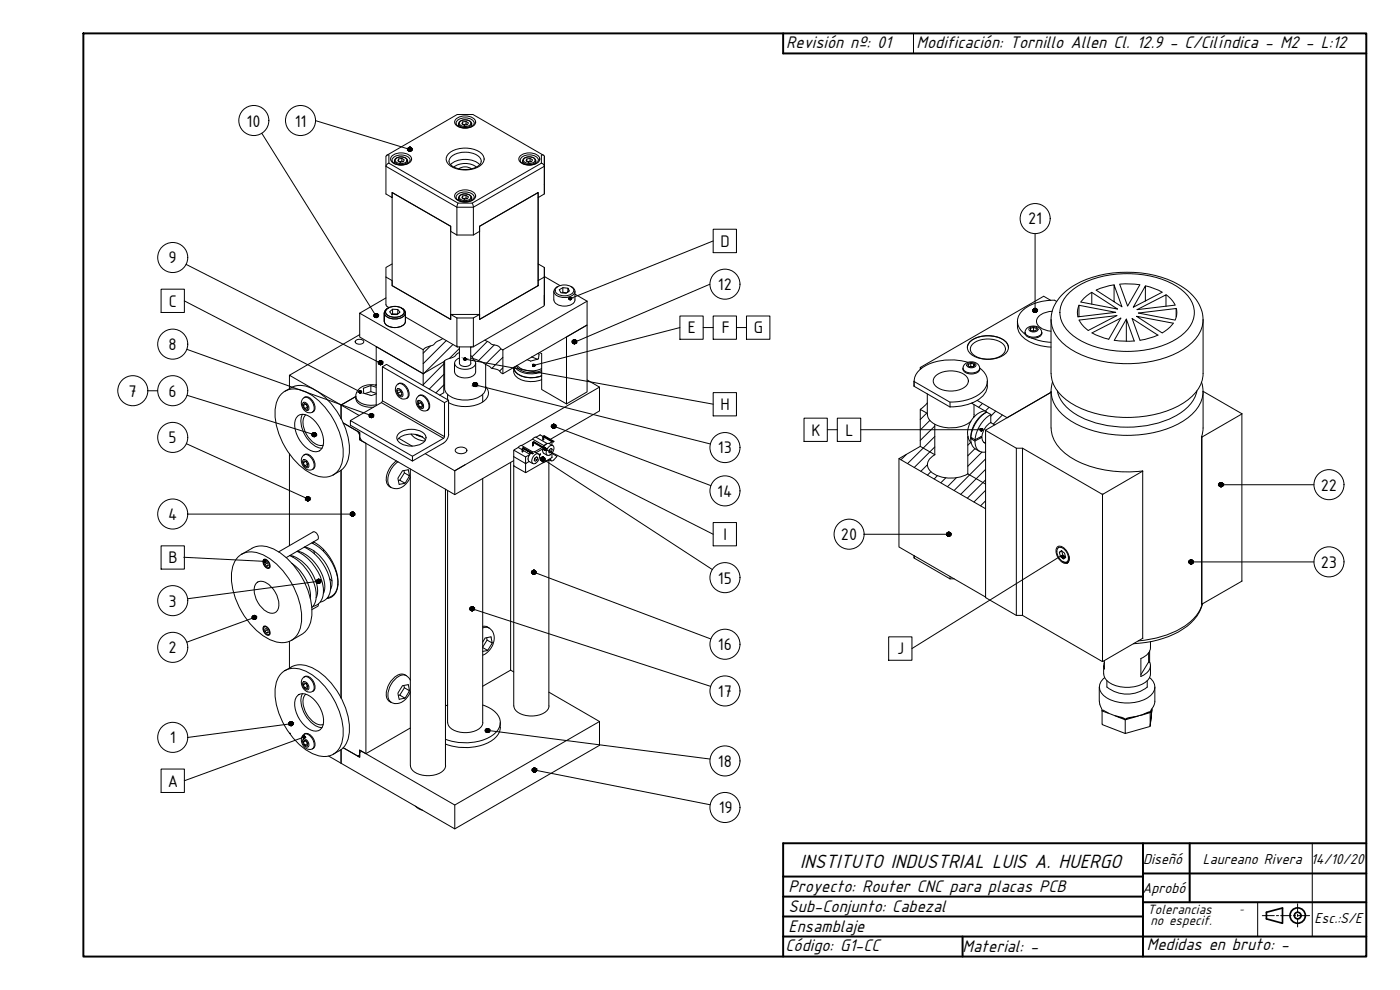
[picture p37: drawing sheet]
<svg xmlns="http://www.w3.org/2000/svg" width="420mm" height="297mm" viewBox="0 0 420 297" stroke-linecap="round" stroke-linejoin="round" font-family="sans-serif">
<defs><g id="words">
<text font-size="6.4" x="240.2" y="260.3">INSTITUTO INDUSTRIAL LUIS A. HUERGO</text>
<g font-size="5.6">
<text x="236" y="14.3">Revisión nº: 01</text>
<text x="275.1" y="14.3">Modificación: Tornillo Allen Cl. 12.9 - C/Cilíndica - M2 - L:12</text>
<text x="236.7" y="267.5">Proyecto: Router CNC para placas PCB</text>
<text x="236.7" y="273.5">Sub-Conjunto: Cabezal</text>
<text x="236.7" y="279.6">Ensamblaje</text>
<text x="235.7" y="285.4">Código: G1-CC</text>
<text x="288.9" y="285.6">Material: -</text>
<text x="344.2" y="285.1">Medidas en bruto: -</text>
</g>
<g font-size="5.4">
<text x="74" y="38">10</text>
<text x="88.4" y="38">11</text>
<text x="308.5" y="67.3">21</text>
<text x="216.3" y="74">D</text>
<text x="50.6" y="79">9</text>
<text x="215.4" y="87">12</text>
<text x="50.7" y="92">C</text>
<text x="206.5" y="100.1">E</text>
<text x="216.6" y="100.1">F</text>
<text x="226.3" y="100.1">G</text>
<text x="50.6" y="105">8</text>
<text x="38.6" y="119">7</text>
<text x="50.6" y="119">6</text>
<text x="216.3" y="123">H</text>
<text x="243.5" y="130.7">K</text>
<text x="253.7" y="130.7">L</text>
<text x="50.6" y="133">5</text>
<text x="215.4" y="136">13</text>
<text x="215.3" y="149">14</text>
<text x="396.4" y="147.2">22</text>
<text x="50.4" y="156">4</text>
<text x="217.1" y="162">I</text>
<text x="252.3" y="162.1">20</text>
<text x="50.5" y="169">B</text>
<text x="396.4" y="170.3">23</text>
<text x="215.4" y="175.1">15</text>
<text x="50.6" y="182">3</text>
<text x="50.6" y="196">2</text>
<text x="215.4" y="195.1">16</text>
<text x="269.3" y="196.3">J</text>
<text x="215.4" y="209.1">17</text>
<text x="51" y="223">1</text>
<text x="215.4" y="230.1">18</text>
<text x="50.4" y="236">A</text>
<text x="215.7" y="244.1">19</text>
</g>
<g font-size="4.8">
<text x="343.1" y="259.3">Diseñó</text>
<text x="361" y="259.3">Laureano Rivera 14/10/20</text>
<text x="342.9" y="267.9">Aprobó</text>
<text x="394.5" y="277">Esc.:S/E</text>
</g>
<g font-size="4.5">
<text x="344.4" y="274.2">Tolerancias</text>
<text x="345.3" y="277.6">no especif.</text>
</g>
<text font-size="3.2" x="372" y="273.7">-</text>
</g></defs>
<!-- layer: Symbol (ISO) -->
<g fill="#000" stroke="#000" stroke-width=".3">
<path d="M122.9 45.4h.3zM122.9 44.2h.2zM112.8 95.3h.2zM112.8 95.3h.1zM170.9 89.8h.4zM171 89.4h.2zM171 89.9h.2zM171 89.3h.2zM310.5 93.7h.3zM310.6 92.5h.1zM107.9 117.4h.4zM108 117.9h.2z"/>
<path d="M114.1 109.4h.2zM114.1 108.2h.2zM142.5 115.9l.2 .1zM142.5 115.9h.2zM159.9 109.8h.5zM159.9 109.5h.5zM160 109.5h.4zM160 109.9h.4zM160 109.4h.4zM160 109.9h.3zM172.3 103.1h.3zM172.3 102h.2z"/>
<path d="M94.1 131h.3zM94.2 129.8h.2zM111.3 125.3h.3zM111.4 124.1h.1zM162.8 138.3h.2zM162.8 138.3h.1zM163.4 134.9h.4zM163.4 134.6h.4zM163.4 135h.4zM163.4 134.5h.4zM163.4 135h.3zM163.5 134.5h.2z"/>
<path d="M163.5 135h.2zM166 128.5h.3zM166.1 127.3h.1zM294.4 129.2h.2zM294.4 128.6h.2zM92.2 150.2h.3zM92.3 149.1h.2zM105.7 154.8h.3zM105.7 153.7h.2zM284.6 159.7h.2zM366.3 146h.3zM366.4 144.9h.1z"/>
<path d="M79.1 168.6h.5zM79.2 168.3h.4zM79.2 168.6h.4zM79.2 168.2h.4zM79.2 168.7h.3zM79.3 168.7h.2zM79.3 168.1h.2zM95.5 175h.2zM95.5 175h.3zM160.1 172.3h.3zM160.1 171.1h.2zM284.6 160.9h.3z"/>
<path d="M357.3 169.2h.3zM357.4 168h.1zM76.2 185.8h.3zM76.2 184.6h.2zM141.6 183.2h.2zM141.6 182.1h.2zM87.2 217.7h.3zM87.2 216.5h.2zM146.2 219.8h.3zM146.2 218.6h.2zM91 221.3h.5zM91 221h.5z"/>
<path d="M91.1 221h.4zM91.1 221.4h.3zM91.1 220.9h.3zM160.2 231.6h.2zM160.2 231.6h.3z"/>
<path d="M122.9 45.4h.2zM122.9 45.4h.2z"/>
<path d="M122.9 44.2h.3zM122.9 44.2h.3z"/>
<path d="M122.9 44.2h.3zM122.9 44.2h.3z"/>
<path d="M122.9 44.2h.4zM122.8 44.2h.5z"/>
<path d="M122.9 45.4h.3zM122.9 45.4h.3z"/>
<path d="M122.8 44.2l.5 .1zM122.7 44.3h.6z"/>
<path d="M122.8 45.3h.5zM122.8 45.3l.4 .1z"/>
<path d="M122.7 44.3h.7zM122.7 44.3h.7z"/>
<path d="M122.7 45.3h.6zM122.7 45.3h.6z"/>
<path d="M122.7 44.3l.7 .1zM122.6 44.4h.8z"/>
<path d="M122.7 45.3h.7zM122.7 45.3h.6z"/>
<path d="M122.6 44.4h.8zM122.6 44.4h.8z"/>
<path d="M122.6 45.2h.8zM122.6 45.2l.8 .1z"/>
<path d="M122.6 44.4h.9zM122.6 44.4h.9z"/>
<path d="M122.6 45.2h.8zM122.6 45.2h.8z"/>
<path d="M122.6 44.4l.9 .1zM122.6 44.4l.9 .1z"/>
<path d="M122.6 45.2h.9zM122.6 45.2h.8z"/>
<path d="M122.5 44.5h1.1zM122.5 44.5h1.1z"/>
<path d="M122.5 45.1h1zM122.5 45.1l1 .1z"/>
<path d="M122.5 44.5l1.1 .1zM122.5 44.5l1.1 .1z"/>
<path d="M122.5 44.6h1.1zM122.5 44.6h1.1z"/>
<path d="M122.5 45l1.1 .1zM122.5 45l1.1 .1z"/>
<path d="M122.5 45.1h1.1zM122.5 45.1h1z"/>
<path d="M122.5 44.6l1.1 .1zM122.5 44.6l1.1 .1z"/>
<path d="M122.4 44.7h1.2zM122.4 44.7h1.2z"/>
<path d="M122.4 44.7l1.2 .1zM122.4 44.7l1.2 .1z"/>
<path d="M122.4 44.8l1.2 .1zM122.4 44.8l1.2 .1z"/>
<path d="M122.4 44.9h1.2zM122.4 44.9h1.2z"/>
<path d="M122.4 44.9h1.2zM122.4 44.9h1.2z"/>
<path d="M122.5 44.9h1.1zM122.5 44.9l1.1 .1z"/>
<path d="M112.8 94.1h.2zM112.8 94.1h.2z"/>
<path d="M112.8 94.1h.3zM112.7 94.1h.4z"/>
<path d="M112.7 94.1h.5zM112.7 94.1h.5z"/>
<path d="M112.7 95.2h.4zM112.7 95.2l.3 .1z"/>
<path d="M112.6 94.1l.6 .1zM112.6 94.1l.6 .1z"/>
<path d="M112.6 95.2h.6zM112.6 95.2h.5z"/>
<path d="M112.6 94.2h.6zM112.6 94.2h.6z"/>
<path d="M112.6 95.2h.6zM112.6 95.2h.6z"/>
<path d="M112.6 94.2h.7zM112.6 94.2h.7z"/>
<path d="M112.6 95.2h.6zM112.6 95.2h.6z"/>
<path d="M112.5 94.2l.8 .1zM112.5 94.2l.8 .1z"/>
<path d="M112.5 95.2h.8zM112.5 95.2h.7z"/>
<path d="M112.5 94.3h.9zM112.5 94.3h.9z"/>
<path d="M112.5 95.1h.8zM112.5 95.1l.8 .1z"/>
<path d="M112.4 94.3h1zM112.4 94.3h1z"/>
<path d="M112.4 95.1h1zM112.4 95.1h.9z"/>
<path d="M112.4 94.3l1 .1zM112.4 94.3l1 .1z"/>
<path d="M112.4 94.4l1.1 .1zM112.4 94.4l1.1 .1z"/>
<path d="M112.4 94.9l1 .1zM112.4 94.9l1 .1z"/>
<path d="M112.4 95h1zM112.4 95l1 .1z"/>
<path d="M112.4 94.5h1.1zM112.4 94.5h1.1z"/>
<path d="M112.3 94.5l1.2 .1zM112.3 94.5l1.2 .1z"/>
<path d="M112.3 94.9h1.2zM112.3 94.9h1.2z"/>
<path d="M112.4 94.9h1.1zM112.4 94.9h1z"/>
<path d="M112.3 94.6h1.2zM112.3 94.6h1.2z"/>
<path d="M112.3 94.6l1.2 .1zM112.3 94.6l1.2 .1z"/>
<path d="M112.3 94.7h1.2zM112.3 94.7h1.2z"/>
<path d="M112.3 94.7l1.2 .1zM112.3 94.7l1.2 .1z"/>
<path d="M112.3 94.8h1.2zM112.3 94.8l1.2 .1z"/>
<path d="M171 89.3l.2 .1zM171 89.3l.2 .1z"/>
<path d="M171 89.4h.2zM171 89.4h.2zM170.9 89.4h.3z"/>
<path d="M170.9 89.4h.4zM170.9 89.4h.4z"/>
<path d="M170.9 89.9h.3zM170.9 89.9h.4z"/>
<path d="M170.9 89.9h.3zM170.9 89.9h.3z"/>
<path d="M171 89.9h.2zM171 89.9h.2zM171 89.9h.2zM171 89.9h.2z"/>
<path d="M170.9 89.4h.4zM170.9 89.4h.4zM170.9 89.4h.4zM170.9 89.4h.4z"/>
<path d="M170.9 89.4h.4zM170.9 89.4h.4z"/>
<path d="M170.9 89.8l.4 .1zM170.9 89.8l.4 .1z"/>
<path d="M170.9 89.9h.4zM170.9 89.9h.4z"/>
<path d="M170.9 89.4h.5zM170.9 89.4h.5z"/>
<path d="M170.9 89.4l.5 .1zM170.9 89.4l.5 .1z"/>
<path d="M170.9 89.5h.5zM170.9 89.5h.5zM170.8 89.5h.6zM170.8 89.5h.6z"/>
<path d="M170.9 89.8h.5zM170.9 89.8h.4zM170.9 89.8h.4z"/>
<path d="M170.8 89.5l.6 .1zM170.8 89.5l.6 .1z"/>
<path d="M170.8 89.6h.6zM170.8 89.6h.6zM170.8 89.6h.6zM170.8 89.6h.6z"/>
<path d="M170.8 89.6h.6zM170.8 89.6h.6z"/>
<path d="M170.8 89.6l.6 .1zM170.8 89.6l.6 .1zM170.8 89.7h.6zM170.8 89.7h.6z"/>
<path d="M170.8 89.7h.6zM170.8 89.7h.6z"/>
<path d="M170.8 89.7h.6zM170.8 89.7l.6 .1zM170.9 89.8h.5zM170.9 89.8h.5z"/>
<path d="M310.5 93.7h.2zM310.6 93.7h.1z"/>
<path d="M310.6 92.5l.2 .1zM310.5 92.6h.3z"/>
<path d="M310.5 92.6h.3zM310.4 92.6h.4z"/>
<path d="M310.4 92.6h.5zM310.4 92.6h.5z"/>
<path d="M310.4 93.7h.4zM310.4 93.7h.4z"/>
<path d="M310.4 92.6h.5zM310.3 92.6h.6z"/>
<path d="M310.4 93.7h.5zM310.4 93.7h.4z"/>
<path d="M310.3 92.6l.7 .1zM310.3 92.6l.7 .1z"/>
<path d="M310.3 93.7h.6zM310.3 93.7h.6z"/>
<path d="M310.3 92.7h.7zM310.3 92.7h.7z"/>
<path d="M310.3 93.6h.7zM310.3 93.6l.6 .1z"/>
<path d="M310.3 92.7h.8zM310.2 92.7h.9z"/>
<path d="M310.3 93.6h.7zM310.3 93.6h.7z"/>
<path d="M310.2 92.7l.9 .1zM310.2 92.7l.9 .1z"/>
<path d="M310.2 93.5h.9zM310.2 93.5l.8 .1z"/>
<path d="M310.2 92.8h.9zM310.2 92.8h.9z"/>
<path d="M310.2 93.5h.9zM310.2 93.5h.9z"/>
<path d="M310.1 92.8l1.1 .1zM310.1 92.8l1.1 .1z"/>
<path d="M310.1 93.5h1zM310.1 93.5h1z"/>
<path d="M310.1 92.9h1.1zM310.1 92.9h1.1z"/>
<path d="M310.1 92.9h1.1zM310.1 92.9h1.1z"/>
<path d="M310.1 93.4h1.1zM310.1 93.4h1.1z"/>
<path d="M310.1 93.4h1.1zM310.1 93.4l1 .1z"/>
<path d="M310 92.9l1.2 .1zM310 92.9l1.2 .1z"/>
<path d="M310 93l1.2 .1zM310 93l1.2 .1z"/>
<path d="M310 93.1h1.2zM310 93.1h1.2z"/>
<path d="M310 93.1l1.2 .1zM310 93.1l1.2 .1z"/>
<path d="M310 93.2h1.2zM310 93.2h1.2z"/>
<path d="M310 93.2l1.2 .1zM310 93.2l1.2 .1z"/>
<path d="M310 93.3h1.2zM310 93.3l1.2 .1z"/>
<path d="M108 117.3h.2zM108 117.3h.2zM108 117.3h.2z"/>
<path d="M108 117.3h.2zM108 117.3h.2z"/>
<path d="M108 117.8l.2 .1zM108 117.8l.2 .1z"/>
<path d="M108 117.3h.2zM108 117.3h.2z"/>
<path d="M107.9 117.8h.3zM107.9 117.8h.4z"/>
<path d="M107.9 117.8h.3zM107.9 117.8h.3z"/>
<path d="M108 117.8h.2zM108 117.8h.2z"/>
<path d="M107.9 117.3h.4zM107.9 117.3h.4z"/>
<path d="M107.9 117.3h.4zM107.9 117.3h.4z"/>
<path d="M107.9 117.3l.4 .1zM107.9 117.3l.4 .1zM107.9 117.4h.4z"/>
<path d="M107.9 117.4h.5zM107.9 117.4h.5z"/>
<path d="M107.9 117.8h.4zM107.9 117.8h.5z"/>
<path d="M107.9 117.8h.4zM107.9 117.8h.4zM107.9 117.8h.4zM107.9 117.8h.4z"/>
<path d="M107.9 117.8h.4zM107.9 117.8h.4z"/>
<path d="M107.9 117.4l.5 .1zM107.9 117.4l.5 .1z"/>
<path d="M107.9 117.5h.5zM107.8 117.5h.6z"/>
<path d="M107.9 117.7l.5 .1zM107.9 117.7l.5 .1z"/>
<path d="M107.8 117.5h.6zM107.8 117.5h.6zM107.8 117.5h.6zM107.8 117.5h.6z"/>
<path d="M107.8 117.5h.6zM107.8 117.5h.6z"/>
<path d="M107.8 117.5l.6 .1zM107.8 117.5l.6 .1zM107.8 117.6h.6zM107.8 117.6h.6z"/>
<path d="M107.8 117.6h.6zM107.8 117.6h.6z"/>
<path d="M107.8 117.6l.6 .1zM107.8 117.6l.6 .1zM107.8 117.7h.6zM107.8 117.7h.6z"/>
<path d="M107.8 117.7h.6zM107.8 117.7h.6z"/>
<path d="M114.1 109.4h.2zM114.1 109.4h.2z"/>
<path d="M114.1 108.2h.2zM114.1 108.2h.2z"/>
<path d="M114.1 108.2l.3 .1zM114.1 108.2l.3 .1z"/>
<path d="M114 108.3h.5zM114 108.3h.5z"/>
<path d="M114 109.4h.4zM114 109.4h.3z"/>
<path d="M114 108.3h.5zM114 108.3h.5z"/>
<path d="M114 109.4h.5zM114 109.4h.4z"/>
<path d="M113.9 108.3h.7zM113.9 108.3h.7z"/>
<path d="M113.9 109.3h.6zM113.9 109.3l.6 .1z"/>
<path d="M113.9 108.3l.7 .1zM113.9 108.3l.7 .1z"/>
<path d="M113.9 109.3h.7zM113.9 109.3h.6z"/>
<path d="M113.8 108.4h.8zM113.8 108.4h.8z"/>
<path d="M113.8 109.3h.8zM113.8 109.3h.8z"/>
<path d="M113.8 108.4h.9zM113.7 108.4h1z"/>
<path d="M113.8 109.2h.8zM113.8 109.2l.8 .1z"/>
<path d="M113.7 108.4l1 .1zM113.7 108.4l1 .1z"/>
<path d="M113.7 109.2h1zM113.7 109.2h.9z"/>
<path d="M113.7 108.5h1.1zM113.7 108.5h1.1z"/>
<path d="M113.7 109.2h1zM113.7 109.2h1z"/>
<path d="M113.7 108.5l1.1 .1zM113.7 108.5l1.1 .1z"/>
<path d="M113.7 108.6l1.1 .1zM113.7 108.6l1.1 .1z"/>
<path d="M113.7 109l1.1 .1zM113.7 109l1.1 .1z"/>
<path d="M113.7 109.1h1.1zM113.7 109.1l1 .1z"/>
<path d="M113.7 108.7h1.1zM113.7 108.7h1.1z"/>
<path d="M113.6 108.7l1.2 .1zM113.6 108.7l1.2 .1z"/>
<path d="M113.6 108.8h1.2zM113.6 108.8h1.2z"/>
<path d="M113.6 108.8l1.2 .1zM113.6 108.8l1.2 .1z"/>
<path d="M113.6 108.9l1.2 .1zM113.6 108.9l1.2 .1z"/>
<path d="M113.6 109h1.2zM113.6 109h1.2z"/>
<path d="M113.7 109h1.1zM113.7 109h1.1z"/>
<path d="M139.5 107.5h.2zM139.5 107.5h.2zM139.4 107.5h.3zM139.4 107.5h.3z"/>
<path d="M139.4 107.5h.3zM139.4 107.5h.3z"/>
<path d="M139.4 108.1h.3zM139.4 108.1h.2z"/>
<path d="M139.4 107.5l.3 .1zM139.4 107.5l.3 .1zM139.4 107.6h.3zM139.4 107.6h.3z"/>
<path d="M139.4 108h.3zM139.4 108l.3 .1zM139.4 108.1h.3zM139.4 108.1h.3z"/>
<path d="M139.4 107.6h.4zM139.3 107.6h.5z"/>
<path d="M139.4 108h.3zM139.4 108h.3z"/>
<path d="M139.3 107.6h.5zM139.3 107.6h.5zM139.3 107.6h.5zM139.3 107.6h.5z"/>
<path d="M139.3 107.6h.5zM139.3 107.6h.5z"/>
<path d="M139.3 107.9l.5 .1zM139.3 107.9l.5 .1zM139.3 108h.5zM139.3 108h.5z"/>
<path d="M139.3 108h.5zM139.3 108h.4zM139.4 108h.3zM139.4 108h.3z"/>
<path d="M139.3 107.6l.5 .1zM139.3 107.6l.5 .1zM139.3 107.7h.5zM139.3 107.7h.5z"/>
<path d="M139.3 107.7h.5zM139.3 107.7h.5z"/>
<path d="M139.3 107.7l.6 .1zM139.3 107.7l.6 .1zM139.2 107.8h.7zM139.2 107.8h.7z"/>
<path d="M139.3 107.9h.5zM139.3 107.9h.5z"/>
<path d="M139.3 107.9h.5zM139.3 107.9h.5z"/>
<path d="M139.3 107.9h.5zM139.3 107.9h.5z"/>
<path d="M139.2 107.8h.7zM139.2 107.8h.7z"/>
<path d="M139.2 107.8h.7zM139.2 107.8l.6 .1zM139.3 107.9h.5zM139.3 107.9h.5z"/>
<path d="M142.5 114.8h.2zM142.5 114.8h.2z"/>
<path d="M142.5 114.8h.3zM142.4 114.8h.4z"/>
<path d="M142.4 114.8h.5zM142.4 114.8h.5z"/>
<path d="M142.4 115.9h.4zM142.4 115.9h.3z"/>
<path d="M142.4 114.8h.5zM142.3 114.8h.6z"/>
<path d="M142.4 115.9h.5zM142.4 115.9h.4z"/>
<path d="M142.3 114.8l.7 .1zM142.3 114.9h.7z"/>
<path d="M142.3 115.9h.6zM142.3 115.9h.6z"/>
<path d="M142.3 114.9h.7zM142.2 114.9h.8z"/>
<path d="M142.3 115.9h.7zM142.3 115.9h.6z"/>
<path d="M142.2 114.9l.8 .1zM142.2 114.9l.8 .1z"/>
<path d="M142.2 115.8h.8zM142.2 115.8l.8 .1z"/>
<path d="M142.2 115h.9zM142.2 115h.9z"/>
<path d="M142.2 115.8h.8zM142.2 115.8h.8z"/>
<path d="M142.2 115h.9zM142.2 115h.9z"/>
<path d="M142.2 115.7h.9zM142.2 115.7l.8 .1z"/>
<path d="M142.1 115l1 .1zM142.1 115l1 .1z"/>
<path d="M142.1 115.1h1.1zM142.1 115.1h1.1z"/>
<path d="M142.1 115.6l1 .1zM142.1 115.6l1 .1z"/>
<path d="M142.1 115.7h1zM142.1 115.7h1z"/>
<path d="M142.1 115.1l1.1 .1zM142.1 115.1l1.1 .1z"/>
<path d="M142 115.2l1.2 .1zM142 115.2l1.2 .1z"/>
<path d="M142 115.6h1.2zM142 115.6h1.2z"/>
<path d="M142.1 115.6h1.1zM142.1 115.6h1z"/>
<path d="M142 115.3h1.2zM142 115.3h1.2z"/>
<path d="M142 115.3l1.2 .1zM142 115.3l1.2 .1z"/>
<path d="M142 115.4h1.2zM142 115.4h1.2z"/>
<path d="M142 115.4l1.2 .1zM142 115.4l1.2 .1z"/>
<path d="M142 115.5h1.2zM142 115.5l1.2 .1z"/>
<path d="M160.1 109.4h.2zM160.1 109.4h.2z"/>
<path d="M160.1 109.9h.2zM160.1 109.9h.2z"/>
<path d="M160.1 109.9h.2zM160.1 109.9h.1z"/>
<path d="M160.1 109.4h.2zM160.1 109.4h.2z"/>
<path d="M160.1 109.4h.2zM160 109.4h.3z"/>
<path d="M160 109.4h.4zM160 109.4h.4zM160 109.4h.4z"/>
<path d="M160 109.4l.4 .1zM160 109.4l.4 .1zM159.9 109.5h.5z"/>
<path d="M160 109.9h.4zM160 109.9h.3zM160 109.9h.3z"/>
<path d="M159.9 109.5h.5zM159.9 109.5h.5zM159.9 109.5h.5z"/>
<path d="M160 109.8h.4zM160 109.8l.4 .1zM160 109.9h.4z"/>
<path d="M159.9 109.5h.5zM159.9 109.5h.5z"/>
<path d="M159.9 109.8h.5zM159.9 109.8h.5zM159.9 109.8h.5z"/>
<path d="M159.9 109.8h.5zM159.9 109.8h.5zM159.9 109.8h.5z"/>
<path d="M159.9 109.5h.6zM159.9 109.5h.6z"/>
<path d="M159.9 109.5l.6 .1zM159.9 109.5l.6 .1z"/>
<path d="M159.9 109.6h.6zM159.9 109.6h.6zM159.9 109.6h.6zM159.9 109.6h.6z"/>
<path d="M159.9 109.6l.6 .1zM159.9 109.6l.6 .1z"/>
<path d="M159.9 109.7h.6zM159.9 109.7h.6zM159.9 109.7h.6zM159.9 109.7h.6z"/>
<path d="M159.9 109.7h.6zM159.9 109.7l.5 .1z"/>
<path d="M172.3 103.1l.2 .1zM172.3 103.2h.2z"/>
<path d="M172.3 102h.3zM172.3 102h.3z"/>
<path d="M172.3 102h.3zM172.2 102h.4z"/>
<path d="M172.2 102h.4zM172.2 102h.4z"/>
<path d="M172.2 103.1h.4zM172.2 103.1h.4z"/>
<path d="M172.2 102h.5zM172.1 102h.6z"/>
<path d="M172.2 103.1h.4zM172.2 103.1h.4z"/>
<path d="M172.1 102l.7 .1zM172.1 102l.7 .1z"/>
<path d="M172.1 103.1h.6zM172.1 103.1h.5z"/>
<path d="M172 102.1h.8zM172 102.1h.8z"/>
<path d="M172 102.1h.8zM172 102.1h.8z"/>
<path d="M172 103h.8zM172 103h.8z"/>
<path d="M172 103h.8zM172 103l.7 .1z"/>
<path d="M172 102.1l.8 .1zM172 102.1l.8 .1z"/>
<path d="M171.9 102.2h1zM171.9 102.2h1z"/>
<path d="M171.9 102.9h.9zM171.9 102.9h.9z"/>
<path d="M172 102.9h.8zM172 102.9l.8 .1z"/>
<path d="M171.9 102.2l1 .1zM171.9 102.2l1 .1z"/>
<path d="M171.9 102.9h1zM171.9 102.9h.9z"/>
<path d="M171.9 102.3h1zM171.8 102.3h1.1z"/>
<path d="M171.8 102.3l1.2 .1zM171.8 102.3l1.2 .1z"/>
<path d="M171.8 102.8h1.1zM171.8 102.8h1.1z"/>
<path d="M171.9 102.8h1zM171.9 102.8l1 .1z"/>
<path d="M171.8 102.4h1.2zM171.8 102.4h1.2z"/>
<path d="M171.8 102.4l1.2 .1zM171.8 102.4l1.2 .1z"/>
<path d="M171.8 102.5l1.2 .1zM171.8 102.5l1.2 .1z"/>
<path d="M171.8 102.6h1.2zM171.8 102.6h1.2z"/>
<path d="M171.8 102.6h1.2zM171.8 102.6h1.2z"/>
<path d="M171.8 102.6l1.2 .1zM171.8 102.6l1.2 .1z"/>
<path d="M171.8 102.7h1.2zM171.8 102.7l1.1 .1z"/>
<path d="M94.1 131h.3zM94.2 131h.2z"/>
<path d="M94.2 129.8h.2zM94.1 129.8h.3z"/>
<path d="M94.1 129.8l.4 .1zM94.1 129.8l.4 .1z"/>
<path d="M94.1 129.9h.4zM94.1 129.9h.4z"/>
<path d="M94.1 131h.4zM94.1 131h.3z"/>
<path d="M94.1 129.9h.5zM94 129.9h.6z"/>
<path d="M94.1 131h.4zM94.1 131h.4z"/>
<path d="M94 129.9h.7zM93.9 129.9h.8z"/>
<path d="M94 130.9h.6zM94 130.9l.5 .1z"/>
<path d="M93.9 129.9h.8zM93.9 129.9h.8z"/>
<path d="M93.9 130.9h.8zM93.9 130.9h.7z"/>
<path d="M93.9 129.9l.8 .1zM93.9 129.9l.8 .1z"/>
<path d="M93.9 130.9h.8zM93.9 130.9h.8z"/>
<path d="M93.9 130h.8zM93.8 130h.9z"/>
<path d="M93.8 130l1 .1zM93.8 130l1 .1z"/>
<path d="M93.8 130.8h.9zM93.8 130.8h.9z"/>
<path d="M93.9 130.8h.8zM93.9 130.8l.8 .1z"/>
<path d="M93.8 130.1h1zM93.8 130.1h1z"/>
<path d="M93.8 130.8h1zM93.8 130.8h.9z"/>
<path d="M93.8 130.1l1.1 .1zM93.8 130.1l1.1 .1z"/>
<path d="M93.8 130.7h1zM93.8 130.7l1 .1z"/>
<path d="M93.7 130.2h1.2zM93.7 130.2h1.2z"/>
<path d="M93.7 130.2l1.2 .1zM93.7 130.2l1.2 .1z"/>
<path d="M93.7 130.3l1.2 .1zM93.7 130.3l1.2 .1z"/>
<path d="M93.7 130.4h1.2zM93.7 130.4h1.2z"/>
<path d="M93.7 130.5h1.2zM93.7 130.5h1.2z"/>
<path d="M93.7 130.5l1.2 .1zM93.7 130.5l1.2 .1z"/>
<path d="M93.7 130.6h1.2zM93.7 130.6h1.2z"/>
<path d="M93.7 130.6h1.2zM93.7 130.6l1.1 .1z"/>
<path d="M93.7 130.4h1.2zM93.7 130.4l1.2 .1z"/>
<path d="M111.3 125.3h.2zM111.4 125.3h.1z"/>
<path d="M111.4 124.1h.2zM111.3 124.1h.3z"/>
<path d="M111.3 124.1h.4zM111.3 124.1h.4z"/>
<path d="M111.3 124.1h.4zM111.2 124.1h.5z"/>
<path d="M111.3 125.3h.4zM111.3 125.3h.3z"/>
<path d="M111.2 124.1l.6 .1zM111.2 124.1l.6 .1z"/>
<path d="M111.2 125.3h.5zM111.2 125.3h.5z"/>
<path d="M111.2 124.2h.6zM111.1 124.2h.7z"/>
<path d="M111.2 125.2h.6zM111.2 125.2l.5 .1z"/>
<path d="M111.1 124.2h.7zM111.1 124.2h.7z"/>
<path d="M111.1 125.2h.7zM111.1 125.2h.7z"/>
<path d="M111.1 124.2l.8 .1zM111.1 124.2l.8 .1z"/>
<path d="M111.1 125.2h.7zM111.1 125.2h.7z"/>
<path d="M111 124.3h.9zM111 124.3h.9z"/>
<path d="M111 125.1h.9zM111 125.1l.8 .1z"/>
<path d="M111 124.3l1 .1zM111 124.4h1z"/>
<path d="M111 125.1h.9zM111 125.1h.9z"/>
<path d="M111 124.4h1zM111 124.4h1z"/>
<path d="M111 125h1zM111 125l.9 .1z"/>
<path d="M111 124.4l1 .1zM111 124.4l1 .1z"/>
<path d="M110.9 124.5h1.2zM110.9 124.5h1.2z"/>
<path d="M110.9 124.9l1.1 .1zM110.9 124.9l1.1 .1z"/>
<path d="M111 125h1zM111 125h1z"/>
<path d="M110.9 124.5l1.2 .1zM110.9 124.5l1.2 .1z"/>
<path d="M110.9 124.6l1.2 .1zM110.9 124.6l1.2 .1z"/>
<path d="M110.9 124.7h1.2zM110.9 124.7h1.2z"/>
<path d="M110.9 124.7h1.2zM110.9 124.7h1.2z"/>
<path d="M110.9 124.7l1.2 .1zM110.9 124.7l1.2 .1z"/>
<path d="M110.9 124.8l1.2 .1zM110.9 124.8l1.2 .1z"/>
<path d="M110.9 124.9h1.2zM110.9 124.9h1.1z"/>
<path d="M162.8 137.1h.2zM162.8 137.1h.2z"/>
<path d="M162.8 137.1l.3 .1zM162.7 137.2h.4z"/>
<path d="M162.7 137.2h.5zM162.6 137.2h.6z"/>
<path d="M162.7 138.3h.4zM162.7 138.3h.3z"/>
<path d="M162.6 137.2h.6zM162.6 137.2h.6z"/>
<path d="M162.6 138.3h.6zM162.6 138.3h.5z"/>
<path d="M162.6 137.2h.6zM162.6 137.2h.6z"/>
<path d="M162.6 138.2h.6zM162.6 138.2l.6 .1z"/>
<path d="M162.6 137.2l.7 .1zM162.6 137.2l.7 .1z"/>
<path d="M162.6 138.2h.6zM162.6 138.2h.6z"/>
<path d="M162.5 137.3h.8zM162.5 137.3h.8z"/>
<path d="M162.5 138.2h.8zM162.5 138.2h.7z"/>
<path d="M162.5 137.3l.9 .1zM162.5 137.3l.9 .1z"/>
<path d="M162.5 138.2h.8zM162.5 138.2h.8z"/>
<path d="M162.4 137.4h1zM162.4 137.4h1z"/>
<path d="M162.4 138.1h1zM162.4 138.1l.9 .1z"/>
<path d="M162.4 137.4h1zM162.4 137.4h1z"/>
<path d="M162.3 137.4l1.1 .1zM162.3 137.4l1.1 .1z"/>
<path d="M162.3 138l1.1 .1zM162.3 138l1.1 .1z"/>
<path d="M162.4 138.1h1zM162.4 138.1h1z"/>
<path d="M162.3 137.5l1.1 .1zM162.3 137.5l1.1 .1z"/>
<path d="M162.3 137.6h1.2zM162.3 137.6h1.2z"/>
<path d="M162.3 137.9l1.1 .1zM162.3 137.9l1.1 .1z"/>
<path d="M162.3 138h1.1zM162.3 138h1.1z"/>
<path d="M162.3 137.6l1.2 .1zM162.3 137.6l1.2 .1z"/>
<path d="M162.3 137.7h1.2zM162.3 137.7h1.2z"/>
<path d="M162.3 137.7l1.2 .1zM162.3 137.7l1.2 .1z"/>
<path d="M162.3 137.8l1.2 .1zM162.3 137.8l1.2 .1z"/>
<path d="M162.3 137.9h1.2zM162.3 137.9h1.1z"/>
<path d="M163.5 134.5h.2zM163.5 134.5h.2z"/>
<path d="M163.5 134.5h.2zM163.5 134.5h.2zM163.4 134.5h.3z"/>
<path d="M163.4 134.5h.4zM163.4 134.5h.4zM163.4 134.5h.4z"/>
<path d="M163.5 135h.2zM163.5 135h.2zM163.5 135h.2zM163.5 135h.2z"/>
<path d="M163.4 134.5l.4 .1zM163.4 134.5l.4 .1zM163.4 134.6h.4z"/>
<path d="M163.4 135h.4zM163.4 135h.3zM163.4 135h.3z"/>
<path d="M163.4 134.6h.5zM163.4 134.6h.5zM163.4 134.6h.5zM163.4 134.6h.5z"/>
<path d="M163.4 134.9h.4zM163.4 134.9l.4 .1zM163.4 135h.4z"/>
<path d="M163.4 134.6h.5zM163.4 134.6h.5z"/>
<path d="M163.3 134.6l.6 .1zM163.3 134.6l.6 .1zM163.3 134.7h.6zM163.3 134.7h.6z"/>
<path d="M163.3 134.9h.6zM163.3 134.9h.6z"/>
<path d="M163.3 134.9h.6zM163.3 134.9h.6zM163.4 134.9h.5zM163.4 134.9h.5z"/>
<path d="M163.4 134.9h.5zM163.4 134.9h.4zM163.4 134.9h.4z"/>
<path d="M163.3 134.7h.6zM163.3 134.7h.6z"/>
<path d="M163.3 134.7l.6 .1zM163.3 134.7l.6 .1zM163.3 134.8h.6zM163.3 134.8h.6z"/>
<path d="M163.3 134.8h.6zM163.3 134.8h.6z"/>
<path d="M163.3 134.8l.6 .1zM163.3 134.8l.6 .1z"/>
<path d="M166 128.5h.2zM166.1 128.5h.1z"/>
<path d="M166.1 127.3h.2zM166.1 127.3h.2z"/>
<path d="M166 127.3h.4zM166 127.3h.4z"/>
<path d="M166 127.3l.4 .1zM165.9 127.4h.5z"/>
<path d="M166 128.5h.4zM166 128.5h.3z"/>
<path d="M165.9 127.4h.6zM165.9 127.4h.6z"/>
<path d="M165.9 128.4h.5zM165.9 128.4l.5 .1z"/>
<path d="M165.9 127.4h.6zM165.9 127.4h.6z"/>
<path d="M165.9 128.4h.6zM165.9 128.4h.5z"/>
<path d="M165.8 127.4l.8 .1zM165.8 127.4l.8 .1z"/>
<path d="M165.8 128.4h.7zM165.8 128.4h.7z"/>
<path d="M165.8 127.5h.8zM165.8 127.5h.8z"/>
<path d="M165.8 128.3h.8zM165.8 128.3l.7 .1z"/>
<path d="M165.7 127.5h.9zM165.7 127.5h.9z"/>
<path d="M165.7 127.5l1 .1zM165.7 127.5l1 .1z"/>
<path d="M165.7 128.3h.9zM165.7 128.3h.9z"/>
<path d="M165.7 128.3h.9zM165.7 128.3h.9z"/>
<path d="M165.7 127.6h1zM165.7 127.6h1z"/>
<path d="M165.7 128.2h1zM165.7 128.2l.9 .1z"/>
<path d="M165.7 127.6l1.1 .1zM165.6 127.7h1.2z"/>
<path d="M165.7 128.2h1zM165.7 128.2h1z"/>
<path d="M165.6 127.7h1.2zM165.6 127.7h1.2z"/>
<path d="M165.6 127.7l1.2 .1zM165.6 127.7l1.2 .1z"/>
<path d="M165.6 127.8h1.2zM165.6 127.8h1.2z"/>
<path d="M165.6 127.8l1.2 .1zM165.6 127.8l1.2 .1z"/>
<path d="M165.6 128h1.2zM165.6 128h1.2z"/>
<path d="M165.6 128l1.2 .1zM165.6 128l1.2 .1z"/>
<path d="M165.6 128.1h1.2zM165.6 128.1h1.2z"/>
<path d="M165.6 128.1h1.2zM165.6 128.1l1.1 .1z"/>
<path d="M165.6 127.9h1.2zM165.6 127.9l1.2 .1z"/>
<path d="M294.4 128.6l.2 .1zM294.4 128.6l.2 .1z"/>
<path d="M294.4 128.7h.2zM294.4 128.7h.2z"/>
<path d="M294.4 128.7h.3zM294.3 128.7h.4z"/>
<path d="M294.4 129.2h.2zM294.4 129.2h.2zM294.4 129.2h.2zM294.4 129.2h.2z"/>
<path d="M294.3 128.7h.4zM294.3 128.7h.4z"/>
<path d="M294.3 128.7h.4zM294.3 128.7h.4zM294.3 128.7h.4zM294.3 128.7h.4z"/>
<path d="M294.3 129.2h.4zM294.3 129.2h.4z"/>
<path d="M294.3 129.2h.4zM294.3 129.2h.3z"/>
<path d="M294.3 128.7l.5 .1zM294.3 128.7l.5 .1z"/>
<path d="M294.3 129.1l.4 .1zM294.3 129.1l.4 .1z"/>
<path d="M294.3 129.2h.4zM294.3 129.2h.4z"/>
<path d="M294.3 128.8h.5zM294.3 128.8h.5zM294.3 128.8h.5zM294.3 128.8h.5z"/>
<path d="M294.3 128.8h.5zM294.3 128.8h.5zM294.2 128.8h.6zM294.2 128.8h.6z"/>
<path d="M294.3 129.1h.5zM294.3 129.1h.5z"/>
<path d="M294.3 129.1h.5zM294.3 129.1h.4z"/>
<path d="M294.2 128.8l.6 .1zM294.2 128.8l.6 .1z"/>
<path d="M294.2 128.9h.6zM294.2 128.9h.6zM294.2 128.9h.6zM294.2 128.9h.6z"/>
<path d="M294.2 128.9l.6 .1zM294.2 128.9l.6 .1z"/>
<path d="M294.2 129h.6zM294.2 129h.6zM294.2 129h.6zM294.2 129h.6z"/>
<path d="M294.2 129l.6 .1zM294.2 129l.6 .1z"/>
<path d="M294.2 129.1h.6zM294.2 129.1h.6zM294.3 129.1h.5zM294.3 129.1h.5z"/>
<path d="M92.2 150.2l.3 .1zM92.3 150.3h.2z"/>
<path d="M92.3 149.1h.2zM92.2 149.1h.3z"/>
<path d="M92.2 149.1h.4zM92.2 149.1h.4z"/>
<path d="M92.2 149.1h.4zM92.2 149.1h.4z"/>
<path d="M92.2 150.2h.4zM92.2 150.2h.3z"/>
<path d="M92.2 149.1h.5zM92.1 149.1h.6z"/>
<path d="M92.2 150.2h.4zM92.2 150.2h.4z"/>
<path d="M92.1 149.1l.7 .1zM92.1 149.1l.7 .1z"/>
<path d="M92.1 150.2h.6zM92.1 150.2h.5z"/>
<path d="M92 149.2h.8zM92 149.2h.8z"/>
<path d="M92 150.1h.8zM92 150.1l.7 .1z"/>
<path d="M92 149.2l.8 .1zM92 149.2l.8 .1z"/>
<path d="M92 150.1h.8zM92 150.1h.8z"/>
<path d="M91.9 149.3h.9zM91.9 149.3h.9z"/>
<path d="M91.9 149.3h1zM91.9 149.3h1z"/>
<path d="M91.9 150l.9 .1zM91.9 150l.9 .1z"/>
<path d="M91.9 150.1h.9zM91.9 150.1h.9z"/>
<path d="M91.9 149.3l1 .1zM91.9 149.3l1 .1z"/>
<path d="M91.9 150h1zM91.9 150h.9z"/>
<path d="M91.9 149.4h1zM91.8 149.4h1.1z"/>
<path d="M91.8 149.4l1.2 .1zM91.8 149.4l1.2 .1z"/>
<path d="M91.8 149.9h1.1zM91.8 149.9h1.1z"/>
<path d="M91.9 149.9h1zM91.9 149.9l1 .1z"/>
<path d="M91.8 149.5h1.2zM91.8 149.5h1.2z"/>
<path d="M91.8 149.5l1.2 .1zM91.8 149.5l1.2 .1z"/>
<path d="M91.8 149.6l1.2 .1zM91.8 149.6l1.2 .1z"/>
<path d="M91.8 149.7l1.2 .1zM91.8 149.7l1.2 .1z"/>
<path d="M91.8 149.8h1.2zM91.8 149.8h1.2z"/>
<path d="M91.8 149.8h1.2zM91.8 149.8l1.1 .1z"/>
<path d="M91.8 149.7h1.2zM91.8 149.7h1.2z"/>
<path d="M105.7 154.8h.2zM105.7 154.8h.2z"/>
<path d="M105.7 153.7h.3zM105.7 153.7h.3z"/>
<path d="M105.7 153.7h.3zM105.6 153.7h.4z"/>
<path d="M105.6 153.7h.4zM105.6 153.7h.4z"/>
<path d="M105.6 154.8h.4zM105.6 154.8h.4z"/>
<path d="M105.6 153.7h.5zM105.5 153.7h.6z"/>
<path d="M105.6 154.8h.4zM105.6 154.8h.4z"/>
<path d="M105.5 153.7h.7zM105.5 153.7h.7z"/>
<path d="M105.5 154.8h.6zM105.5 154.8h.5z"/>
<path d="M105.5 153.7l.7 .1zM105.5 153.7l.7 .1z"/>
<path d="M105.5 154.7h.7zM105.5 154.7l.6 .1z"/>
<path d="M105.4 153.8h.9zM105.4 153.8h.9z"/>
<path d="M105.4 154.7h.8zM105.4 154.7h.8z"/>
<path d="M105.4 153.8l.9 .1zM105.4 153.8l.9 .1z"/>
<path d="M105.4 154.7h.9zM105.4 154.7h.8z"/>
<path d="M105.3 153.9h1zM105.3 153.9h1z"/>
<path d="M105.3 153.9l1 .1zM105.3 153.9l1 .1z"/>
<path d="M105.3 154.5l1 .1zM105.3 154.5l1 .1z"/>
<path d="M105.3 154.6h1zM105.3 154.6l1 .1z"/>
<path d="M105.3 154h1.1zM105.3 154h1.1z"/>
<path d="M105.3 154.5h1zM105.3 154.5h1z"/>
<path d="M105.2 154l1.2 .1zM105.2 154l1.2 .1z"/>
<path d="M105.2 154.1h1.2zM105.2 154.1h1.2z"/>
<path d="M105.2 154.1l1.2 .1zM105.2 154.1l1.2 .1z"/>
<path d="M105.2 154.4h1.2zM105.2 154.4h1.2z"/>
<path d="M105.2 154.4l1.2 .1zM105.2 154.4l1.2 .1z"/>
<path d="M105.2 154.5h1.2zM105.2 154.5h1.1z"/>
<path d="M105.2 154.2h1.2zM105.2 154.2h1.2z"/>
<path d="M105.2 154.2l1.2 .1zM105.2 154.2l1.2 .1z"/>
<path d="M105.2 154.3h1.2zM105.2 154.3l1.2 .1z"/>
<path d="M284.6 159.7h.3zM284.6 159.7h.3z"/>
<path d="M284.6 159.7l.3 .1zM284.5 159.8h.4z"/>
<path d="M284.5 159.8h.5zM284.5 159.8h.5z"/>
<path d="M284.5 159.8h.5zM284.5 159.8h.5z"/>
<path d="M284.4 159.8h.7zM284.4 159.8h.7z"/>
<path d="M284.4 159.8l.7 .1zM284.4 159.8l.7 .1z"/>
<path d="M284.4 159.9h.8zM284.3 159.9h.9z"/>
<path d="M284.3 159.9h.9zM284.3 159.9h.9z"/>
<path d="M284.3 159.9l.9 .1zM284.3 159.9l.9 .1z"/>
<path d="M366.3 146h.2zM366.4 146h.1z"/>
<path d="M366.4 144.9h.2zM366.3 144.9h.3z"/>
<path d="M366.3 144.9h.3zM366.3 144.9h.3z"/>
<path d="M366.3 144.9h.4zM366.3 144.9h.4z"/>
<path d="M366.3 146h.3zM366.3 146h.3z"/>
<path d="M366.2 144.9h.5zM366.1 144.9h.6z"/>
<path d="M366.2 146h.5zM366.2 146h.4z"/>
<path d="M366.1 144.9h.7zM366.1 144.9h.7z"/>
<path d="M366.1 146h.6zM366.1 146h.6z"/>
<path d="M366.1 144.9l.7 .1zM366.1 144.9l.7 .1z"/>
<path d="M366.1 145.9h.7zM366.1 145.9l.6 .1z"/>
<path d="M366.1 145h.8zM366.1 145h.8z"/>
<path d="M366.1 145.9h.7zM366.1 145.9h.7z"/>
<path d="M366 145l.9 .1zM366 145l.9 .1z"/>
<path d="M366 145.1h.9zM366 145.1h.9z"/>
<path d="M366 145.8h.9zM366 145.8h.9z"/>
<path d="M366 145.8h.9zM366 145.8l.8 .1z"/>
<path d="M365.9 145.1h1.1zM365.9 145.1h1.1z"/>
<path d="M365.9 145.7h1zM365.9 145.7l1 .1z"/>
<path d="M365.9 145.1l1.1 .1zM365.9 145.1l1.1 .1z"/>
<path d="M365.9 145.2l1.1 .1zM365.9 145.2l1.1 .1z"/>
<path d="M365.9 145.7h1.1zM365.9 145.7h1.1z"/>
<path d="M365.9 145.7h1.1zM365.9 145.7h1z"/>
<path d="M365.9 145.3h1.1zM365.9 145.3h1.1z"/>
<path d="M365.8 145.3l1.2 .1zM365.8 145.3l1.2 .1z"/>
<path d="M365.8 145.4h1.2zM365.8 145.4h1.2z"/>
<path d="M365.8 145.4l1.2 .1zM365.8 145.4l1.2 .1z"/>
<path d="M365.8 145.5h1.2zM365.8 145.5h1.2z"/>
<path d="M365.8 145.5l1.2 .1zM365.8 145.5l1.2 .1z"/>
<path d="M365.9 145.6h1.1zM365.9 145.6l1.1 .1z"/>
<path d="M79.3 168.1l.2 .1zM79.3 168.1l.2 .1z"/>
<path d="M79.2 168.7h.3zM79.2 168.7h.3zM79.3 168.7h.2z"/>
<path d="M79.2 168.2h.3zM79.2 168.2h.3z"/>
<path d="M79.2 168.2h.3zM79.2 168.2h.3z"/>
<path d="M79.2 168.2h.4zM79.2 168.2h.4zM79.2 168.2h.4z"/>
<path d="M79.2 168.7h.3zM79.2 168.7h.3z"/>
<path d="M79.2 168.2l.4 .1zM79.2 168.2l.4 .1zM79.1 168.3h.5z"/>
<path d="M79.2 168.6h.4zM79.2 168.6l.3 .1zM79.2 168.7h.3z"/>
<path d="M79.1 168.3h.5zM79.1 168.3h.5z"/>
<path d="M79.1 168.6h.5zM79.1 168.6h.6z"/>
<path d="M79.1 168.6h.5zM79.1 168.6h.5zM79.1 168.6h.5z"/>
<path d="M79.2 168.6h.4zM79.2 168.6h.4zM79.2 168.6h.4z"/>
<path d="M79.1 168.3h.6zM79.1 168.3h.6z"/>
<path d="M79.1 168.3h.6zM79.1 168.3h.6z"/>
<path d="M79.1 168.3l.6 .1zM79.1 168.3l.6 .1zM79.1 168.4h.6zM79.1 168.4h.6z"/>
<path d="M79.1 168.4h.6zM79.1 168.4h.6z"/>
<path d="M79.1 168.4l.6 .1zM79.1 168.4l.6 .1zM79.1 168.5h.6zM79.1 168.5h.6z"/>
<path d="M79.1 168.5h.6zM79.1 168.5h.6z"/>
<path d="M79.1 168.5l.6 .1zM79.1 168.5l.6 .1z"/>
<path d="M95.5 173.8h.3zM95.5 173.8h.3z"/>
<path d="M95.5 173.8h.3zM95.4 173.8h.4z"/>
<path d="M95.4 173.8h.5zM95.4 173.8h.5z"/>
<path d="M95.4 175h.4zM95.4 175h.4z"/>
<path d="M95.4 173.8l.5 .1zM95.3 173.9h.6z"/>
<path d="M95.4 174.9h.5zM95.4 174.9l.4 .1z"/>
<path d="M95.3 173.9h.7zM95.3 173.9h.7z"/>
<path d="M95.3 174.9h.6zM95.3 174.9h.6z"/>
<path d="M95.3 173.9l.7 .1zM95.3 173.9l.7 .1z"/>
<path d="M95.3 174.9h.7zM95.3 174.9h.6z"/>
<path d="M95.2 174h.9zM95.2 174h.9z"/>
<path d="M95.2 174.9h.8zM95.2 174.9h.8z"/>
<path d="M95.2 174l.9 .1zM95.2 174.1h.9z"/>
<path d="M95.2 174.8h.9zM95.2 174.8l.8 .1z"/>
<path d="M95.2 174.1h.9zM95.2 174.1h.9z"/>
<path d="M95.2 174.8h.9zM95.2 174.8h.9z"/>
<path d="M95.1 174.1h1zM95.1 174.1h1z"/>
<path d="M95.1 174.1l1.1 .1zM95.1 174.1l1.1 .1z"/>
<path d="M95.1 174.7h1zM95.1 174.7h1z"/>
<path d="M95.1 174.7h1zM95.1 174.7l1 .1z"/>
<path d="M95.1 174.2h1.1zM95.1 174.2h1.1z"/>
<path d="M95 174.2l1.2 .1zM95 174.2l1.2 .1z"/>
<path d="M95 174.6l1.2 .1zM95 174.6l1.2 .1z"/>
<path d="M95.1 174.7h1.1zM95.1 174.7h1z"/>
<path d="M95 174.3l1.2 .1zM95 174.3l1.2 .1z"/>
<path d="M95 174.4h1.2zM95 174.4h1.2z"/>
<path d="M95 174.4l1.2 .1zM95 174.4l1.2 .1z"/>
<path d="M95 174.5h1.2zM95 174.5h1.2z"/>
<path d="M95 174.5h1.2zM95 174.5l1.2 .1z"/>
<path d="M160.1 172.3h.2zM160.1 172.3h.2z"/>
<path d="M160.1 171.1h.3zM160.1 171.1h.3z"/>
<path d="M160.1 171.1h.3zM160 171.1h.4z"/>
<path d="M160 171.1h.5zM160 171.1h.5z"/>
<path d="M160 172.3h.4zM160 172.3h.4z"/>
<path d="M160 171.1l.5 .1zM160 171.1l.5 .1z"/>
<path d="M160 172.2h.5zM160 172.2l.4 .1z"/>
<path d="M159.9 171.2h.7zM159.9 171.2h.7z"/>
<path d="M159.9 172.2h.6zM159.9 172.2h.6z"/>
<path d="M159.9 171.2h.7zM159.9 171.2h.7z"/>
<path d="M159.9 172.2h.7zM159.9 172.2h.6z"/>
<path d="M159.9 171.2l.8 .1zM159.9 171.2l.8 .1z"/>
<path d="M159.9 172.2h.7zM159.9 172.2h.7z"/>
<path d="M159.8 171.3h.9zM159.8 171.3h.9z"/>
<path d="M159.8 172.1h.9zM159.8 172.1l.8 .1z"/>
<path d="M159.8 171.3l.9 .1zM159.8 171.3l.9 .1z"/>
<path d="M159.8 172.1h.9zM159.8 172.1h.9z"/>
<path d="M159.7 171.4h1zM159.7 171.4h1z"/>
<path d="M159.7 171.4l1.1 .1zM159.7 171.4l1.1 .1z"/>
<path d="M159.7 172h1zM159.7 172h1z"/>
<path d="M159.7 172h1zM159.7 172l1 .1z"/>
<path d="M159.7 171.5h1.1zM159.7 171.5h1.1z"/>
<path d="M159.6 171.5l1.2 .1zM159.6 171.5l1.2 .1z"/>
<path d="M159.6 171.9h1.2zM159.6 171.9h1.2z"/>
<path d="M159.7 171.9h1.1zM159.7 171.9l1 .1z"/>
<path d="M159.6 171.6h1.2zM159.6 171.6h1.2z"/>
<path d="M159.6 171.6l1.2 .1zM159.6 171.6l1.2 .1z"/>
<path d="M159.6 171.7l1.2 .1zM159.6 171.7l1.2 .1z"/>
<path d="M159.6 171.8h1.2zM159.6 171.8h1.2z"/>
<path d="M159.6 171.8h1.2zM159.6 171.8l1.2 .1z"/>
<path d="M284.6 160.9h.2zM284.6 160.9h.2z"/>
<path d="M284.5 160.9h.4zM284.5 160.9h.4z"/>
<path d="M284.5 160.9h.5zM284.5 160.9h.4z"/>
<path d="M284.4 160.9h.6zM284.4 160.9h.6z"/>
<path d="M284.4 160.8h.7zM284.4 160.8l.6 .1z"/>
<path d="M284.4 160.8h.7zM284.4 160.8h.7z"/>
<path d="M284.3 160.7h.9zM284.3 160.7l.8 .1z"/>
<path d="M284.3 160.7h.9zM284.3 160.7h.9z"/>
<path d="M284.2 160h1.1zM284.2 160h1.1z"/>
<path d="M284.2 160.6h1zM284.2 160.6l1 .1z"/>
<path d="M284.2 160l1.1 .1zM284.2 160l1.1 .1z"/>
<path d="M284.2 160.1h1.1zM284.2 160.1h1.1z"/>
<path d="M284.2 160.6h1.1zM284.2 160.6h1.1z"/>
<path d="M284.2 160.6h1.1zM284.2 160.6h1z"/>
<path d="M284.2 160.1l1.1 .1zM284.2 160.1l1.1 .1z"/>
<path d="M284.1 160.2l1.2 .1zM284.1 160.2l1.2 .1z"/>
<path d="M284.1 160.3h1.2zM284.1 160.3h1.2z"/>
<path d="M284.1 160.3l1.2 .1zM284.1 160.3l1.2 .1z"/>
<path d="M284.1 160.4h1.2zM284.1 160.4h1.2z"/>
<path d="M284.1 160.4l1.2 .1zM284.1 160.4l1.2 .1z"/>
<path d="M284.2 160.5h1.1zM284.2 160.5l1.1 .1z"/>
<path d="M318.9 166.8h.2zM318.9 166.8h.2zM318.9 166.8h.2zM318.9 166.8h.2z"/>
<path d="M318.9 166.8h.3zM318.9 166.8h.3z"/>
<path d="M318.9 167.3h.2zM318.9 167.3h.2z"/>
<path d="M318.9 166.8h.3zM318.9 166.8h.3zM318.8 166.8h.4zM318.8 166.8h.4z"/>
<path d="M318.9 167.3h.3zM318.9 167.3h.2zM318.9 167.3h.2zM318.9 167.3h.2z"/>
<path d="M318.8 166.8l.4 .1zM318.8 166.9h.4zM318.8 166.9h.4zM318.8 166.9h.4z"/>
<path d="M318.8 167.3h.4zM318.8 167.3h.4z"/>
<path d="M318.8 166.9h.4zM318.8 166.9h.4z"/>
<path d="M318.8 166.9h.5zM318.7 166.9h.6z"/>
<path d="M318.8 167.2h.4zM318.8 167.2h.4zM318.8 167.2h.4zM318.8 167.2h.4z"/>
<path d="M318.8 167.2h.4zM318.8 167.2l.4 .1zM318.8 167.3h.4zM318.8 167.3h.4z"/>
<path d="M318.7 166.9h.6zM318.7 166.9h.6zM318.7 166.9h.6zM318.7 166.9h.6z"/>
<path d="M318.7 166.9l.6 .1zM318.7 166.9l.6 .1z"/>
<path d="M318.7 167h.6zM318.7 167h.6z"/>
<path d="M318.7 167.1h.6zM318.7 167.1h.6zM318.7 167.1h.6zM318.7 167.1h.6z"/>
<path d="M318.7 167.1l.6 .1zM318.7 167.1l.6 .1z"/>
<path d="M318.7 167.2h.6zM318.7 167.2h.6z"/>
<path d="M318.7 167.2h.6zM318.7 167.2h.5z"/>
<path d="M318.7 167h.6zM318.7 167h.6z"/>
<path d="M318.7 167h.6zM318.7 167l.6 .1z"/>
<path d="M357.3 169.2h.2zM357.4 169.2h.1z"/>
<path d="M357.4 168h.2zM357.3 168h.3z"/>
<path d="M357.3 168h.3zM357.3 168h.3z"/>
<path d="M357.3 168h.4zM357.2 168h.5z"/>
<path d="M357.3 169.2h.3zM357.3 169.2h.3z"/>
<path d="M357.2 168l.6 .1zM357.2 168l.6 .1z"/>
<path d="M357.2 169.1h.5zM357.2 169.1l.4 .1z"/>
<path d="M357.2 168.1h.6zM357.2 168.1h.6z"/>
<path d="M357.2 169.1h.6zM357.2 169.1h.5z"/>
<path d="M357.1 168.1h.7zM357.1 168.1h.7z"/>
<path d="M357.1 169.1h.7zM357.1 169.1h.7z"/>
<path d="M357.1 168.1l.8 .1zM357.1 168.1l.8 .1z"/>
<path d="M357.1 169.1h.7zM357.1 169.1h.7z"/>
<path d="M357 168.2h.9zM357 168.2h.9z"/>
<path d="M357 169h.9zM357 169l.8 .1z"/>
<path d="M357 168.2l1 .1zM357 168.2l1 .1z"/>
<path d="M357 169h.9zM357 169h.9z"/>
<path d="M357 168.3h1zM357 168.3h1z"/>
<path d="M356.9 168.3l1.1 .1zM356.9 168.3l1.1 .1z"/>
<path d="M356.9 168.9h1.1zM356.9 168.9h1.1z"/>
<path d="M357 168.9h1zM357 168.9l.9 .1z"/>
<path d="M356.9 168.4h1.1zM356.9 168.4h1.1z"/>
<path d="M356.9 168.4l1.2 .1zM356.9 168.4l1.2 .1z"/>
<path d="M356.9 168.8h1.1zM356.9 168.8h1.1z"/>
<path d="M356.9 168.8h1.1zM356.9 168.8l1.1 .1z"/>
<path d="M356.9 168.5l1.2 .1zM356.9 168.5l1.2 .1z"/>
<path d="M356.9 168.6h1.2zM356.9 168.6h1.2z"/>
<path d="M356.9 168.6h1.2zM356.9 168.6h1.2z"/>
<path d="M356.9 168.6l1.2 .1zM356.9 168.6l1.2 .1z"/>
<path d="M356.9 168.7h1.2zM356.9 168.7l1.1 .1z"/>
<path d="M76.2 185.8l.2 .1zM76.2 185.9h.2z"/>
<path d="M76.2 184.6l.3 .1zM76.2 184.6l.3 .1z"/>
<path d="M76.2 184.7h.3zM76.1 184.7h.4z"/>
<path d="M76.1 184.7h.5zM76.1 184.7h.5z"/>
<path d="M76.1 185.8h.4zM76.1 185.8h.4z"/>
<path d="M76.1 184.7h.5zM76 184.7h.6z"/>
<path d="M76.1 185.8h.5zM76.1 185.8h.4z"/>
<path d="M76 184.7l.7 .1zM76 184.7l.7 .1z"/>
<path d="M76 185.8h.6zM76 185.8h.6z"/>
<path d="M76 184.8h.7zM76 184.8h.7z"/>
<path d="M76 185.7h.7zM76 185.7l.6 .1z"/>
<path d="M75.9 184.8l.9 .1zM75.9 184.8l.9 .1z"/>
<path d="M75.9 185.7h.8zM75.9 185.7h.8z"/>
<path d="M75.9 184.9h.9zM75.9 184.9h.9z"/>
<path d="M75.9 185.7h.9zM75.9 185.7h.8z"/>
<path d="M75.9 184.9h.9zM75.9 184.9h.9z"/>
<path d="M75.9 185.6h.9zM75.9 185.6l.9 .1z"/>
<path d="M75.8 184.9l1.1 .1zM75.8 184.9l1.1 .1z"/>
<path d="M75.8 185.6h1zM75.8 185.6h1z"/>
<path d="M75.8 185h1.1zM75.8 185h1.1z"/>
<path d="M75.8 185l1.1 .1zM75.8 185l1.1 .1z"/>
<path d="M75.8 185.5h1.1zM75.8 185.5h1.1z"/>
<path d="M75.8 185.5h1.1zM75.8 185.5l1 .1z"/>
<path d="M75.7 185.1l1.2 .1zM75.7 185.1l1.2 .1z"/>
<path d="M75.7 185.2h1.2zM75.7 185.2h1.2z"/>
<path d="M75.7 185.2l1.2 .1zM75.7 185.2l1.2 .1z"/>
<path d="M75.7 185.3h1.2zM75.7 185.3h1.2z"/>
<path d="M75.7 185.3l1.2 .1zM75.7 185.3l1.2 .1z"/>
<path d="M75.7 185.4h1.2zM75.7 185.4h1.2z"/>
<path d="M75.7 185.4h1.2zM75.7 185.4l1.2 .1z"/>
<path d="M141.6 183.2h.2zM141.6 183.2h.2z"/>
<path d="M141.6 182.1h.2zM141.6 182.1h.2z"/>
<path d="M141.6 182.1h.3zM141.5 182.1h.4z"/>
<path d="M141.5 182.1h.4zM141.4 182.1h.5z"/>
<path d="M141.5 183.2h.4zM141.5 183.2h.3z"/>
<path d="M141.4 182.1h.6zM141.4 182.1h.6z"/>
<path d="M141.4 183.2h.5zM141.4 183.2h.5z"/>
<path d="M141.4 182.1h.6zM141.4 182.1h.6z"/>
<path d="M141.4 183.2h.6zM141.4 183.2h.5z"/>
<path d="M141.4 182.1l.7 .1zM141.4 182.1l.7 .1z"/>
<path d="M141.4 183.2h.6zM141.4 183.2h.6z"/>
<path d="M141.3 182.2h.8zM141.3 182.2h.8z"/>
<path d="M141.3 183.1h.8zM141.3 183.1l.7 .1z"/>
<path d="M141.3 182.2l.9 .1zM141.3 182.2l.9 .1z"/>
<path d="M141.3 183.1h.8zM141.3 183.1h.8z"/>
<path d="M141.2 182.3h1zM141.2 182.3h1z"/>
<path d="M141.2 183h1zM141.2 183l.9 .1z"/>
<path d="M141.2 182.3l1 .1zM141.2 182.3l1 .1z"/>
<path d="M141.2 183h1zM141.2 183h1z"/>
<path d="M141.2 182.4h1zM141.2 182.4h1z"/>
<path d="M141.1 182.4l1.2 .1zM141.1 182.4l1.2 .1z"/>
<path d="M141.1 182.9l1.1 .1zM141.1 182.9l1.1 .1z"/>
<path d="M141.2 183h1zM141.2 183h1z"/>
<path d="M141.1 182.5h1.2zM141.1 182.5h1.2z"/>
<path d="M141.1 182.5l1.2 .1zM141.1 182.5l1.2 .1z"/>
<path d="M141.1 182.6l1.2 .1zM141.1 182.6l1.2 .1z"/>
<path d="M141.1 182.7h1.2zM141.1 182.7h1.2z"/>
<path d="M141.1 182.7l1.2 .1zM141.1 182.7l1.2 .1z"/>
<path d="M141.1 182.8h1.2zM141.1 182.8h1.2z"/>
<path d="M141.1 182.8h1.2zM141.1 182.8l1.1 .1z"/>
<path d="M87.2 217.7h.2zM87.2 217.7h.2z"/>
<path d="M87.2 216.5l.3 .1zM87.2 216.5l.3 .1z"/>
<path d="M87.2 216.6h.3zM87.2 216.6h.3z"/>
<path d="M87.2 216.6h.4zM87.1 216.6h.5z"/>
<path d="M87.2 217.7h.3zM87.2 217.7h.3z"/>
<path d="M87.1 216.6h.5zM87 216.6h.6z"/>
<path d="M87.1 217.7h.5zM87.1 217.7h.4z"/>
<path d="M87 216.6h.7zM87 216.6h.7z"/>
<path d="M87 217.7h.6zM87 217.7h.6z"/>
<path d="M87 216.6l.7 .1zM87 216.6l.7 .1z"/>
<path d="M87 217.6h.7zM87 217.6l.6 .1z"/>
<path d="M87 216.7h.8zM87 216.7h.8z"/>
<path d="M87 217.6h.7zM87 217.6h.7z"/>
<path d="M86.9 216.7l.9 .1zM86.9 216.7l.9 .1z"/>
<path d="M86.9 217.5h.9zM86.9 217.5l.8 .1z"/>
<path d="M86.9 216.8h.9zM86.9 216.8h.9z"/>
<path d="M86.9 217.5h.9zM86.9 217.5h.9z"/>
<path d="M86.8 216.8l1.1 .1zM86.8 216.8l1.1 .1z"/>
<path d="M86.8 217.5h1zM86.8 217.5h1z"/>
<path d="M86.8 216.9h1.1zM86.8 216.9h1.1z"/>
<path d="M86.8 216.9h1.1zM86.8 216.9h1.1z"/>
<path d="M86.8 217.4h1.1zM86.8 217.4h1.1z"/>
<path d="M86.8 217.4h1.1zM86.8 217.4l1 .1z"/>
<path d="M86.8 216.9l1.1 .1zM86.8 216.9l1.1 .1z"/>
<path d="M86.7 217l1.2 .1zM86.7 217l1.2 .1z"/>
<path d="M86.7 217.1h1.2zM86.7 217.1h1.2z"/>
<path d="M86.7 217.1l1.2 .1zM86.7 217.1l1.2 .1z"/>
<path d="M86.7 217.2h1.2zM86.7 217.2h1.2z"/>
<path d="M86.7 217.2l1.2 .1zM86.7 217.2l1.2 .1z"/>
<path d="M86.8 217.3h1.1zM86.8 217.3l1.1 .1z"/>
<path d="M146.2 219.8h.2zM146.2 219.8h.2z"/>
<path d="M146.2 218.6h.3zM146.2 218.6h.3z"/>
<path d="M146.2 218.6h.3zM146.1 218.6h.4z"/>
<path d="M146.1 218.6h.5zM146.1 218.6h.5z"/>
<path d="M146.1 219.8h.4zM146.1 219.8h.4z"/>
<path d="M146.1 218.6l.5 .1zM146 218.7h.6z"/>
<path d="M146.1 219.7h.5zM146.1 219.7l.4 .1z"/>
<path d="M146 218.7h.7zM146 218.7h.7z"/>
<path d="M146 219.7h.6zM146 219.7h.6z"/>
<path d="M146 218.7l.7 .1zM146 218.7l.7 .1z"/>
<path d="M146 219.7h.7zM146 219.7h.6z"/>
<path d="M145.9 218.8h.9zM145.9 218.8h.9z"/>
<path d="M145.9 219.7h.8zM145.9 219.7h.8z"/>
<path d="M145.9 218.8h.9zM145.9 218.8h.9z"/>
<path d="M145.8 218.8l1 .1zM145.8 218.8l1 .1z"/>
<path d="M145.8 219.6h1zM145.8 219.6h1z"/>
<path d="M145.9 219.6h.9zM145.9 219.6l.8 .1z"/>
<path d="M145.8 218.9h1.1zM145.8 218.9h1.1z"/>
<path d="M145.8 219.5h1zM145.8 219.5l1 .1z"/>
<path d="M145.8 218.9l1.1 .1zM145.8 218.9l1.1 .1z"/>
<path d="M145.8 219.5h1.1zM145.8 219.5h1z"/>
<path d="M145.8 219h1.1zM145.8 219h1.1z"/>
<path d="M145.8 219l1.1 .1zM145.8 219l1.1 .1z"/>
<path d="M145.8 219.1h1.1zM145.8 219.1h1.1z"/>
<path d="M145.7 219.1l1.2 .1zM145.7 219.1l1.2 .1z"/>
<path d="M145.7 219.3h1.2zM145.7 219.3h1.2z"/>
<path d="M145.8 219.3l1.1 .1zM145.8 219.3l1.1 .1z"/>
<path d="M145.8 219.4h1.1zM145.8 219.4h1.1z"/>
<path d="M145.8 219.4h1.1zM145.8 219.4l1.1 .1z"/>
<path d="M145.7 219.2h1.2zM145.7 219.2l1.2 .1z"/>
<path d="M91.2 220.9h.2zM91.1 220.9h.3z"/>
<path d="M91.1 221.4h.3zM91.1 221.4h.3z"/>
<path d="M91.1 221.4h.3zM91.1 221.4h.2z"/>
<path d="M91.1 220.9h.3zM91.1 220.9h.3z"/>
<path d="M91.1 220.9h.3zM91.1 220.9h.3z"/>
<path d="M91.1 220.9h.3zM91.1 220.9h.3zM91.1 220.9h.3z"/>
<path d="M91.1 220.9l.4 .1zM91.1 220.9l.4 .1zM91 221h.5z"/>
<path d="M91.1 221.4h.3zM91.1 221.4h.3zM91.1 221.4h.3z"/>
<path d="M91 221h.5zM91 221h.5zM91 221h.5z"/>
<path d="M91.1 221.3h.4zM91.1 221.3l.3 .1zM91.1 221.4h.3z"/>
<path d="M91 221l.5 .1zM91 221l.5 .1zM91 221.1h.5zM91 221.1h.5z"/>
<path d="M91 221.1h.6zM91 221.1h.6z"/>
<path d="M91 221.2h.5zM91 221.2h.6z"/>
<path d="M91 221.2l.5 .1zM91 221.2l.5 .1z"/>
<path d="M91 221.3h.5zM91 221.3h.5zM91 221.3h.5z"/>
<path d="M91 221.3h.5zM91 221.3h.5zM91 221.3h.5z"/>
<path d="M91 221.1h.6zM91 221.1h.6zM91 221.1h.6zM91 221.1h.6z"/>
<path d="M91 221.1l.6 .1zM91 221.1l.6 .1z"/>
<path d="M91 221.2h.6zM91 221.2h.6z"/>
<path d="M160.3 230.4l.2 .1zM160.2 230.5h.3z"/>
<path d="M160.2 230.5h.4zM160.2 230.5h.4z"/>
<path d="M160.2 230.5h.4zM160.1 230.5h.5z"/>
<path d="M160.2 231.6h.4zM160.2 231.6h.3z"/>
<path d="M160.1 230.5h.6zM160.1 230.5h.6z"/>
<path d="M160.1 231.6h.5zM160.1 231.6h.5z"/>
<path d="M160.1 230.5l.6 .1zM160.1 230.5l.6 .1z"/>
<path d="M160.1 231.6h.6zM160.1 231.6h.5z"/>
<path d="M160 230.6h.8zM160 230.6h.8z"/>
<path d="M160 231.5h.7zM160 231.5l.7 .1z"/>
<path d="M160 230.6l.8 .1zM160 230.6l.8 .1z"/>
<path d="M160 231.5h.8zM160 231.5h.7z"/>
<path d="M159.9 230.7h1zM159.9 230.7h1z"/>
<path d="M159.9 231.5h.9zM159.9 231.5h.9z"/>
<path d="M159.9 230.7h1zM159.9 230.7h1z"/>
<path d="M159.9 230.7l1 .1zM159.9 230.7l1 .1z"/>
<path d="M159.9 231.4h1zM159.9 231.4h1z"/>
<path d="M159.9 231.4h1zM159.9 231.4l.9 .1z"/>
<path d="M159.9 230.8h1.1zM159.9 230.8h1.1z"/>
<path d="M159.9 231.3h1zM159.9 231.3l1 .1z"/>
<path d="M159.8 230.8l1.2 .1zM159.8 230.8l1.2 .1z"/>
<path d="M159.8 230.9l1.2 .1zM159.8 230.9l1.2 .1z"/>
<path d="M159.8 231h1.2zM159.8 231h1.2z"/>
<path d="M159.8 231.2h1.2zM159.8 231.2h1.2z"/>
<path d="M159.8 231.2l1.2 .1zM159.8 231.2l1.2 .1z"/>
<path d="M159.8 231.3h1.2zM159.8 231.3h1.1z"/>
<path d="M159.8 231h1.2zM159.8 231h1.2z"/>
<path d="M159.8 231l1.2 .1zM159.8 231l1.2 .1z"/>
<path d="M159.8 231.1h1.2zM159.8 231.1l1.2 .1z"/>
</g>
<!-- layer: 0 -->
<g fill="none" stroke="#000" stroke-width=".3">
<path d="M274.2 10v6M78.6 40l34.3 54.8M94.7 36.2l28.4 8.7M55.8 79.3l58.2 29.6M214 68.8h7v7h-7zM214 72.3l-42.9 17.3M310.6 70.1v23M48.3 86.8h7v7h-7zM55.3 90.3l52.8 27.3M204 94.8h7v7h-7zM204 98.3l-43.8 11.3M211 98.3h3"/>
<path d="M213 85.3l-40.6 17.4M214 94.8h7v7h-7zM221 98.3h3M224 94.8h7.1v7h-7.1zM44.3 117.2h3M56 104.8l55.5 19.9M56.1 118.6l38.2 11.8M129.2 103.8l-2.2 2.2M133.2 109.2l-6.2 6.2M133.2 112.3l-4.4 4.4M133.2 115.5l-2.4 2.4M133.9 102.2l-6.9 6.9"/>
<path d="M135.9 103.4l-8.9 8.9M137.9 104.5l-3 3.1M139.6 107.8l74.4 13.5M141.5 104.1l-.2 .2M142.6 115.5l70.6 17.7M146.3 102.4l-4.7 4.6M148.3 103.5l-4.7 4.7M150.3 104.7l-4.6 4.6M150.9 107.2l-3.3 3.3M150.9 110.3l-1 1M214 117.8h7v7h-7zM55.9 133.1l36.5 16.6"/>
<path d="M139.6 139.4l-3.1 1.9M162.9 137.7l50.9 33.2M163.6 134.8l50.4 25.5M166.2 127.9l47.1 17.8M241.3 125.5h7v6.9h-7zM248.3 128.9h3M251.3 125.5h7v6.9h-7zM258.3 128.9h36.2M272 136.3l-1.6 1.7M278.1 123.9l-1.9 2M278.3 139.5l-1.9 1.9M279 126.2l-2.8 2.8"/>
<path d="M280.5 131l-8.1 8.1M280.5 134.1l-6.1 6.2M280.5 127.8l-4.3 4.4M291.3 132.7l-.9 .9M292 120.8l-.3 .3M292.6 134.6l-2.2 2.2M294.7 135.7l-4.3 4.2M294.9 121.1l-1.2 1.1M295.8 137.7l-9.5 9.5M296.8 122.2l-1.1 1.1M298.8 123.3l-1.5 1.6M300.8 124.5l-2.7 2.7"/>
<path d="M56.3 154.2h49.6M214 156.8h7v7h-7zM279.4 141.5l-1.1 1.1M281.3 142.7l-.9 1M283.8 143.4l-1.4 1.5M287 143.3l-2.6 2.7M295.8 140.8l-7.5 7.5M295.8 144l-5.5 5.5M295.8 147.1l-3.5 3.5M295.8 150.3l-1.5 1.5M366.4 145.4h27.9M48.3 163.8h7v7h-7z"/>
<path d="M55.2 167.2l24.2 1.2M95.6 174.4l-39.3 5.2M160.2 171.7l53.1 20M259.3 160.3h25.4M318.9 166.5l-45.2 28.1M357.5 168.6h36.8M76.3 185.3l-20.3 7.4M141.7 182.7l71.6 23.2M266.7 191.1h7v7h-7zM87.3 217.2l-31 4.1M146.3 219.1l66.8 8.6M48.3 230.7h7v7.1h-7z"/>
<path d="M91.3 221.1l-36 13.2M160.4 231l52.7 10.5M393.8 253v28M377.4 270.7v10.3M378.8 274.7h3.6M383.1 274.7h.6M384.3 274.7h3.2M388.2 274.7h.6M389.4 271.2v2.5M389.4 274.3v.7M389.4 275.6v2.5M389.4 274.7h3.6"/>
<circle cx="76.2" cy="36.2" r="4.5"/>
<circle cx="90.2" cy="36.2" r="4.5"/>
<circle cx="51.8" cy="77.3" r="4.5"/>
<circle cx="310.7" cy="65.6" r="4.5"/>
<circle cx="39.9" cy="117.2" r="4.5"/>
<circle cx="51.8" cy="117.2" r="4.5"/>
<circle cx="51.8" cy="103.3" r="4.5"/>
<circle cx="51.8" cy="131.2" r="4.5"/>
<circle cx="51.8" cy="154.2" r="4.5"/>
<circle cx="398.8" cy="145.4" r="4.5"/>
<circle cx="217.6" cy="173.3" r="4.5"/>
<circle cx="254.8" cy="160.3" r="4.5"/>
<circle cx="398.8" cy="168.6" r="4.5"/>
<circle cx="51.8" cy="180.2" r="4.5"/>
<circle cx="51.8" cy="194.2" r="4.5"/>
<circle cx="217.6" cy="193.3" r="4.5"/>
<circle cx="217.6" cy="207.3" r="4.5"/>
<circle cx="51.8" cy="221.2" r="4.5"/>
<circle cx="217.6" cy="228.3" r="4.5"/>
<circle cx="217.6" cy="242.3" r="4.5"/>
</g>
<path d="M25 10h385v277h-385zM235 10v6M343 253v34M357 253v17.7M410 253h-175v34M235 275h108M235 269h108M235 263h108M343 270.7h67M343 262.1h67M235 281h175M288.9 281v6" fill="none" stroke="#000" stroke-width=".59"/>
<g fill="none" stroke="#000" stroke-width=".51">
<path d="M380.1 273.7l4.8-1.3v4.6l-4.8-1.3z"/>
<circle cx="389.4" cy="274.7" r="2.31"/>
<circle cx="389.4" cy="274.7" r=".99"/>
</g>
<!-- layer: DIBUJO -->
<path d="M235 16h175" fill="none" stroke="#000" stroke-width=".59"/>
<!-- layer: Visible (ISO) -->
<g fill="none" stroke="#000" stroke-width=".3">
<path d="M136.8 35.8a4.2 4.2 0 0 1 5.9 .4 1.78 1.78 0 0 1-1.7 2.1 3.9 3.9 0 0 1-4.5-1.3l-.1-.4zM137.2 36.2a3.7 3.7 0 0 1 5 .3l.1 .5a3.2 3.2 0 0 1-4.3 1.1l-1-.6a.94 .94 0 0 1 .2-1.3zM137.6 37.1a2.29 2.29 0 0 0 4 0M137.6 37.2a2.19 2.19 0 0 1 2-1.3 2.19 2.19 0 0 1 2 1.3M137.6 37.2v.7M138.2 36.4a2.16 2.16 0 0 1 3.2 .6 2.05 2.05 0 0 1-3.6 0zM138.9 36.6l1-.2 .7 .5-.3 .5-1 .2-.7-.4zM138.9 36.6v.7M139.9 36.4v.8l.2 .3M139.9 37.2l-.9 .2M141.6 37.2v.7M141.9 34.4h-4.7l-21.1 12.2"/>
<path d="M141.9 34.4l21.2 12.2M115.8 47v11.2l1.9 1.1v-1.5l17.6 10.1v1.5l1.8 1.1M116.7 46.5a.61 .61 0 0 0-.9 .5M117.5 46.9a4.2 4.2 0 0 1 5.9 .4 1.78 1.78 0 0 1-1.6 2.1 3.9 3.9 0 0 1-4.5-1.3l-.1-.4zM117.7 57.8l17.6 10.1v27.9l-17.6-10.1zM118.4 49.1a1.85 1.85 0 0 1 .7-1.8 1.85 1.85 0 0 1 2-.2l1.1 .7 .1 1.3M118.4 48.3a2.29 2.29 0 0 0 3.9 0M119 47.5a2.16 2.16 0 0 1 3.1 .6 2.05 2.05 0 0 1-3.5 0zM119.6 47.7l1-.2 .7 .4-.2 .6-1 .2-.7-.5zM119.6 47.7v.7M120.6 47.5v.8l.3 .2M120.6 48.3l-.8 .2"/>
<path d="M123.1 48.1a3.1 3.1 0 0 0-4.7-1.1 1.15 1.15 0 0 0-.7 1.2 1.15 1.15 0 0 0 1 1 3.7 3.7 0 0 0 4.3-.9l.1-.2M134.7 46.1a8.3 8.3 0 0 1 9.8 0 2.46 2.46 0 0 1-1.2 4.1 8.4 8.4 0 0 1-8.6-.8 2.15 2.15 0 0 1 0-3.3zM135.2 49.4a6.8 6.8 0 0 1 8.8 0M135.6 46.9a7 7 0 0 1 8.5 .5 2 2 0 0 1-1.6 3 6.9 6.9 0 0 1-7.5-1.2 1.59 1.59 0 0 1 .6-2.3zM136.2 50.1a5.8 5.8 0 0 1 6.8 0M136.8 58a4.2 4.2 0 0 1 5.9 .4 1.78 1.78 0 0 1-1.7 2.1 3.9 3.9 0 0 1-4.5-1.3l-.1-.4zM137.2 58.4a3.7 3.7 0 0 1 5 .4l.1 .4a3.2 3.2 0 0 1-4.3 1.1l-1-.7a.88 .88 0 0 1 .2-1.2zM137.6 59.4a2.29 2.29 0 0 0 4 0M137.6 59.4a2.19 2.19 0 0 1 2-1.2 2.19 2.19 0 0 1 2 1.2M137.6 59.4v.7M137.7 50.7a3.2 3.2 0 0 1 3.8 0M138.2 58.6a2.16 2.16 0 0 1 3.2 .6 2.05 2.05 0 0 1-3.6 0z"/>
<path d="M138.9 58.8l1-.2 .7 .4-.3 .6-1 .2-.7-.5zM138.9 58.8v.7M139.9 58.6v.8l.2 .2M139.9 59.4l-.9 .2M141.6 59.4v.7M156 46.9a4.2 4.2 0 0 1 5.9 .4 1.78 1.78 0 0 1-1.7 2.1 3.9 3.9 0 0 1-4.4-1.3l-.1-.4zM156.1 48.1a3 3 0 0 0 3.8 1.2l1.3-.5 .3-.7M156.1 48.1a3.1 3.1 0 0 1 4.7-1.2l.7 .7 .1 .5M156.8 49.1a1.85 1.85 0 0 1 .8-1.8 1.85 1.85 0 0 1 2-.2l1 .7 .2 1.3M156.9 48.3a2.29 2.29 0 0 0 3.9 0M157.4 47.5a2.16 2.16 0 0 1 3.2 .6 2.05 2.05 0 0 1-3.5 0zM158.1 47.7l1-.2 .7 .4-.2 .6-1 .2-.7-.5z"/>
<path d="M158.1 47.7v.7M159.1 47.5v.8l.2 .2M159.1 48.3l-.9 .2M161.5 59.3v19.9M162.5 46.5a.61 .61 0 0 1 .9 .5M163.4 55.4v2.8l-1.9 1.1v-1.5l-17.6 10.1v1.5l-1.8 1.1h-5M163.4 49.9l-21.3 12.3M163.4 47v11.2M163.4 49.9l-.3-.6-.6-.3-20.8 11.9h-4.2l-20.8-11.9-.8 .6-.1 .3 21.3 12.3M117.7 79.2l-1.9 1v2.9M137.1 62.2h5M137.1 62.2v8.3"/>
<path d="M137.5 60.9l-.4 1.3M141.7 60.9l.4 1.3M142.1 62.2v8.3M143.9 67.9l17.6-10.1v27.9l-17.6 10.1zM115.3 93.9v2.6v-2.6M115.4 96.4a3.1 3.1 0 0 0 3.8 1.8l.7-.1a2.17 2.17 0 0 0 1.8-1.7M115.8 83.1l1.9 1.1v1.5l17.6 10.1M115.8 83.1v8.3M115.8 89.4l-7.9 4.6M115.8 91.4l.3 .5M116.1 91.9l.7 .4M116.1 92.7a3.8 3.8 0 0 1 5.1 .4 1.75 1.75 0 0 1-1.9 2 2.97 2.97 0 0 1-3.6-1.5z"/>
<path d="M116.5 92.4l-.3 .2M116.9 93.5l.9-.7 1.6 .1 .7 .8-.9 .7-1.6-.1zM117.8 92.8v1.4M119.4 92.9v1.3h-1.6l-.2 .1M120.5 92.4a1.51 1.51 0 0 1 1.2 1.7 1.51 1.51 0 0 1-1.5 1.3 4.2 4.2 0 0 1-4.7-.9 1.33 1.33 0 0 1 .8-1.9M121.7 95.1l15.5 9h4.7M121.7 93.9v2.6M135.3 94.3l1.8 1.1M137.1 95.4l.2 8.7M137.1 95.4h5M142.1 95.4v8.3M143.9 94.3h-8.6v1.5"/>
<path d="M161.5 84.2v-5l1.9 1v2.9l-1.9 1.1v1.5M161.5 85.7l-17.6 10.1v-1.5l-1.8 1.1M163.1 91.9l-21.2 12.2 .2-.4M163.4 80.2v11.2M163.4 83l4.7 2.7M163.4 91.4l-.3 .5M166.2 87.4v2.6M167 86.3a3.8 3.8 0 0 1 5.1 .4 1.75 1.75 0 0 1-2 2 2.97 2.97 0 0 1-3.5-1.6zM167.4 86a1.52 1.52 0 0 0-1.1 1.7 1.52 1.52 0 0 0 1.4 1.3 4.2 4.2 0 0 0 4.7-1 1.45 1.45 0 0 0-1-2M168.9 86.3l-1 .6 .4 .9 1.5 .2 1.1-.7-.5-.8v1.1M168.9 87.7l-.2 .2M170.4 86.5l-1.5-.2v1.4l1.2 .2"/>
<path d="M172.6 87.4v2.6a3.1 3.1 0 0 1-3.9 1.8l-.7-.1a2.17 2.17 0 0 1-1.8-1.7M172.6 88.3l3.6 2.1M176.2 90.4v7.1l-25.3 14.6M176.2 90.4l-25.3 14.6M305.4 96.4a5.8 5.8 0 0 0 3.8 6.3l3.5 1.1 2.7 .3M307.6 99.7a2.65 2.65 0 0 1 2.1-1.9 2.65 2.65 0 0 1 2.6 1l.3 .9M307.6 99.7a1.7 1.7 0 0 0 1.9 1.7h1.3a1.63 1.63 0 0 0 1.8-1.7M307.6 99.7a2.9 2.9 0 0 0 4.3 1l.7-.6 .1-.4M309 98.4a1.69 1.69 0 0 1 2.5 .4 1.6 1.6 0 0 1-2.7 0zM309.3 98.5l-.1 .6 .9 .3 .9-.3v-.6l-.8-.3v1l.3 .1M310.2 98.2l-.9 .3v.6M310.2 99.2l-.4 .1"/>
<path d="M315.3 90.1l-2.1-1.2-37 21.4M315.5 95.9a11 11 0 0 0 5.9 8.9 35.1 35.1 0 0 0 33.7 0 11 11 0 0 0 6-8.9M315.8 93.4a4.5 4.5 0 0 0-4.7 2.9 4.1 4.1 0 0 0 4.3 3.1M317.1 90.5l-.6-.4a12.5 12.5 0 0 0-10.5 4.2 4.3 4.3 0 0 0 1.7 6M320.5 88.2a24.5 24.5 0 0 1 17.8-6.1 26.4 26.4 0 0 1 16.7 5.2 7.9 7.9 0 0 1 0 13 28.7 28.7 0 0 1-22.7 4.6 20.4 20.4 0 0 1-12.6-6.6 7.4 7.4 0 0 1 .8-10.1zM323.8 95v-3.4l11.1 2.1-11.4 1.4M323.8 91.6l-.4 1.7 .1 1.7M324.4 90.6l11 2.1-7.7-5v3.6M326.6 99.1l-1.5-1.2-1.2-1.9 11.3-1.3-8.6 4.5M327.7 87.7l-2.1 1.6-1.2 1.3M327.7 99.9l8.7-4.5-3.6 6.4-3.1-1zM334.4 85.5l-2.9 .6-2.5 1 7.7 5-2.4-6.6v5"/>
<path d="M336 85.3l2.4 6.5 3.7-6.3M336.1 85.3l3-.1 3 .2M338 95.7l-3.6 6.4 3 .3 3-.1M339.8 95.6l7.7 4.9-2.5 1-2.8 .6zM341.1 94.9l11 2.1-1.1 1.3-2.2 1.6zM343.8 85.8l2.3 .6 2.7 1.3M348.7 87.7l-8.6 4.5 3.6-6.4v4.5M350 88.4l1.4 1.3 1.3 1.8M352.6 91.6l-11.4 1.3 8.7-4.4v3.4M353 95.1v-2.5l-11.4 1.3 11 2.1M353 92.5l.2 1.8-.5 1.7M361.1 96a12.5 12.5 0 0 0-7.3-10.5 34 34 0 0 0-31.9 .4 12.5 12.5 0 0 0-6.5 10.1v16.1"/>
<path d="M361.1 96v16.1a11 11 0 0 1-6 8.9 35.1 35.1 0 0 1-33.7 0 11 11 0 0 1-5.9-8.9M84.7 117.9a6.7 6.7 0 0 1 8.1 .2 22.3 22.3 0 0 1 10.2 19 5.8 5.8 0 0 1-5.8 6.1 15.4 15.4 0 0 1-10.8-7.7 19.5 19.5 0 0 1-3.6-13.9 6.6 6.6 0 0 1 1.9-3.7zM85.5 117.4a7.4 7.4 0 0 1 9.1-.4 22.3 22.3 0 0 1 10.2 19.1 7 7 0 0 1-4.8 6.4M86.9 112.6v4.1M91.3 119.3a2.9 2.9 0 0 1 3 3.2l-.2 .9-.3 .2M91.3 119.3a2.57 2.57 0 0 0-.5 3.2 2.57 2.57 0 0 0 3 1.1M91.5 119.2l-.2 .1M91.5 119.2a2.9 2.9 0 0 1 3.1 3.2 1.18 1.18 0 0 1-.8 1.2M106.8 119v.6M106.8 119l-4.4 2.5M106.8 119a4 4 0 0 0 4.3 2.6l1.8-.1M106.8 119.6a3.7 3.7 0 0 0 4 2.6h1.3"/>
<path d="M106.8 102.1a1.58 1.58 0 0 1 2.4 .4 1.5 1.5 0 0 1-2.6 0zM107.9 100.4l-21 12.2 15.5 8.9M111.3 115.7l-2.2 .8v1.5l.4 .1a2.87 2.87 0 0 0 3.4 .1M111.3 117.5l-1.8 .6M112.9 116.2l-1.6-.5v1.8l1.6 .5M112.9 115.6a4.7 4.7 0 0 0-6.1 2.7v.7M112.9 115.4l-.2 .2M114.8 110.1l1.2-.8 18.6 10.8M119.3 116.6a1.6 1.6 0 0 1 1.4 2.4 1.6 1.6 0 0 1-1.4-2.4zM119.4 118l.7 .7 .5-.3M119.5 115.2a2.9 2.9 0 0 1 3 3.2l-.2 .9-.3 .2M120.2 117.3v.2l-.8 .5-.1-.9 .5-.1 .7 .6 .1 .9-.5 .2"/>
<path d="M120.2 117.5l.4 .4M122.2 119.4l-.2 .1M122.3 119.4a2.9 2.9 0 0 0-1.3-4.2 1.81 1.81 0 0 0-2.1 .6 1.81 1.81 0 0 0 0 2.2 2.38 2.38 0 0 0 3.1 1.5M125.7 118.7a2.9 2.9 0 0 1 3.1 3.2l-.3 .9-.3 .3M125.9 118.6a2.9 2.9 0 0 1 3.1 3.2 1.8 1.8 0 0 1-1.6 1.6 1.8 1.8 0 0 1-1.9-1.2 2.29 2.29 0 0 1 .4-3.6M127 112.1l-14.1-8.1v17.7M127 104.9l-19.1-10.9v7.1l19.1 11M132.9 101.6l-2 1a5.8 5.8 0 0 1-3.3 1.8l-.6 .5v10.8M133.2 108.5v9.3l-1.2 .8M133.4 108.2v8.3M134.3 118.3v1.6M136.4 109v2.6"/>
<path d="M137.9 105.8l-.6 .2a5.1 5.1 0 0 1-3.3 1.9l-7 4.2M137.9 109a1.97 1.97 0 0 0 3.4 0M137.9 104.1v4.9M141.3 106.7a7.5 7.5 0 0 0 3.4 2l2.8 1.8 2 .5 1.4 1.1M141.3 104.1v4.9M141.3 107.4a1.58 1.58 0 0 1 1.4 1.6 1.58 1.58 0 0 1-1.5 1.6 4 4 0 0 1-4.7-1.2l.1-1 .5-.5 .8-.5M142.7 109v2.6a2.78 2.78 0 0 1-3.1 1.8 2.78 2.78 0 0 1-3.2-1.8M144.9 118.3v2.3M145.5 102.1l1.3 .6a2.91 2.91 0 0 0 2.3 1l1.8 1.3M145.7 116a2.87 2.87 0 0 1-1 4.7 10.9 10.9 0 0 1-10.1 .1M145.8 109.3v7.2a4.2 4.2 0 0 1-3.9 3.3 8.7 8.7 0 0 1-7.9-1.8l-.6-1.5M150.9 105v7.1"/>
<path d="M154.2 110.3a3.3 3.3 0 0 0 2.9 3.9 8.7 8.7 0 0 0 5.5-.3M154.2 110.2a3.6 3.6 0 0 0 3.5 3l2.8 .1 2.1-.5M154.3 110.3a3.7 3.7 0 0 0 3.5 2.9h2.8l2-.5M154.3 110.2v.1M154.5 110a6.7 6.7 0 0 0 7.5 1.8l.6-.2M155 109.8a5.7 5.7 0 0 0 6.4 1.8l1.1-.5M155.2 109.7a6.5 6.5 0 0 0 7.3 .9M159.6 107.1l1.7 .7M159.6 107.1l-.1 .1M161.5 106l.3 .2-.2 1.5a3.8 3.8 0 0 1-3.4 .2M161.9 105.8l.7 .3v10.8l7.4 4.3v-20.1l6.2-3.6v20.1l-6.2 3.6M176.2 114l3.7 2.1"/>
<path d="M274.3 114.3v1.6l10.8 6.2v-1.4l-10.8-6.2M274.4 115.7v.2M276.6 110.5l-.4-.2v.5M278.3 118.2v6.2M280.8 112.8a7.4 7.4 0 0 1 9.5 .5 2.29 2.29 0 0 1-1.6 3.3 7.5 7.5 0 0 1-8.3-1.2 1.93 1.93 0 0 1 .4-2.6zM289 110.5a2.59 2.59 0 0 1 2.5-1.9 2.59 2.59 0 0 1 2.5 1.9M289 110.5a1.7 1.7 0 0 0 1.9 1.7h1.3a1.63 1.63 0 0 0 1.8-1.7M289 110.5a2.9 2.9 0 0 0 4.3 1l.7-.7v-.3M290.3 104.3a4.1 4.1 0 0 1 4-3.3 8.2 8.2 0 0 1 8 2l.3 1.3M290.4 109.1a1.69 1.69 0 0 1 2.5 .5 1.6 1.6 0 0 1-2.7 0zM290.5 108.7a16.4 16.4 0 0 0-14.5 2.3 4.7 4.7 0 0 0-1.6 3.4M291.2 102.5a9 9 0 0 1 10.6 0 2.64 2.64 0 0 1-1.4 4.5 9.2 9.2 0 0 1-9.2-.9 2.31 2.31 0 0 1 0-3.6z"/>
<path d="M291.3 109l-.7 .4 .1 .6 1 .1 .8-.3-.2-.6v.6M291.3 109.9l-.2 .1M291.9 103.2a7.4 7.4 0 0 1 9.5 .5 2.29 2.29 0 0 1-1.5 3.4 7.5 7.5 0 0 1-8.4-1.3 1.93 1.93 0 0 1 .4-2.6zM292.3 109.2l-1-.2v.9l.6 .2M294.1 110.5a4.4 4.4 0 0 1-.2 7.8 15 15 0 0 1-8.8 2.3M296.3 114.3v1.5M296.3 115.7a6.4 6.4 0 0 1-4.8 5.3l-3.5 .9-2.9 .2M309.6 101.4a16.4 16.4 0 0 0 5.8 1.3M315.5 117.4a11 11 0 0 0 5.9 8.9 35.1 35.1 0 0 0 33.7 0 11 11 0 0 0 6-8.9l11.6 6.7M315.8 114.7l-.4 2.8v10.9M317.3 117.3a11.9 11.9 0 0 0 6.9 7.8 32.9 32.9 0 0 0 29.5-.8 11.3 11.3 0 0 0 5.5-7M340.4 102.3l-2.4-6.6v6.7"/>
<path d="M360.6 114.7l.5 2.8v10.9M86.9 136.2v27.5M89.2 125a2.94 2.94 0 0 1 3.9 .1 9.2 9.2 0 0 1 3.9 8.5 2.64 2.64 0 0 1-4.6 1.1 9.2 9.2 0 0 1-3.8-8.5zM90.8 124.3a7.9 7.9 0 0 0 2.5 8.6l.7 .5a4.4 4.4 0 0 0 2.6 1.1M91 121.7l.3-.6 .6 .2 .5 .9-.2 .6-.7-.2M91 138.9l.3-.7 .6 .3 .5 .9-.2 .6-.7-.2M91.1 120.7a1.6 1.6 0 0 1 1.3 2.4 1.6 1.6 0 0 1-1.3-2.4zM91.1 137.9a1.6 1.6 0 0 1 1.3 2.4 1.6 1.6 0 0 1-1.3-2.4zM91.3 136.5a2.9 2.9 0 0 1 3 3.2l-.2 .9-.3 .2M91.5 136.4l-.2 .1M91.5 136.3a2.9 2.9 0 0 1 3.1 3.2 1.83 1.83 0 0 1-1.6 1.6 1.83 1.83 0 0 1-1.9-1.1 2.39 2.39 0 0 1 .2-3.5M91.8 124.5a5 5 0 0 0 .2 5.9 5 5 0 0 0 5 3.2"/>
<path d="M91.8 121.2l-.8 .5 .5 .9 .8-.5-.4-.8M91.8 138.4l-.8 .5 .5 .9 .8-.5-.4-.8M92.3 122.1l.1 .1M92.3 139.3h.1M102.4 121.5v4.1M102.4 121.5l5.4 3.2M105.2 126.2l18.6 10.7v1.4l-18.6-10.7zM105.2 126.2l9.3-5.4 18.6 10.7M107.3 129.4l.6 1.1M107.9 131.2l.7 1.1M114.8 120.2l-.3 .6M119 138.3a6.4 6.4 0 0 0-2.8 7 3.7 3.7 0 0 0 6.1-.7l.8-1.5"/>
<path d="M119.3 132.1a5.8 5.8 0 0 1 8.4 0M119.5 138.5a6.4 6.4 0 0 0-2.8 7l.6 .7M119.7 131.5l4 2.4M119.8 129.9a6.3 6.3 0 0 1 7.7 .4 2.01 2.01 0 0 1-1.6 3.1 6.3 6.3 0 0 1-6.5-1.1 1.65 1.65 0 0 1 .4-2.4zM123.4 130.2l.7 .9 1.1 .7 2.3 .6M124.6 130.3l2.3 .8M124.8 130.3l1.9 .8M125.5 121.3l.5 .9 .8-.5M125.5 120.2a1.6 1.6 0 0 1 1.4 2.4 1.6 1.6 0 0 1-1.4-2.4zM126.3 120.8l.5 .9M126.3 120.7l-.8 .6 .1-.7 .7 .1 .5 .8-.1 .7h-.7M127.6 136.1l8.9 5.2"/>
<path d="M133.1 131.5l-9.3 5.4M133.4 120.8l-18.6-10.7v10.2l18.6 10.7M133.4 131l-.3 .5M134.6 130.3v-10.2l-1.2 .7v10.2M134.7 130.3l-.3 1-.9 1.3-9.7 5.7M136.9 134.5a2.16 2.16 0 0 1 3.2 .6 2.05 2.05 0 0 1-3.5 0zM153.2 138.7v62.4M154.2 138.2l-17.7 10.2-28.6-16.5v-2.1l-4.9-2.9 4.9 2.9v2.1l1.9 1.1v93.1M154.2 137l3.4 2M154.2 135.1l3.5 2v4.7M154.3 134.9l1.2-.6 1.2 .6M156.6 133.6l-1.1 .6"/>
<path d="M157 135.1l2 1.2M157 134.5v.1M157 134.5l2.8 1.7-2.8-1.6M157 134.4l-.2 .1M157 134.5h-.2l-.1 1.1 .3-.1v-.9l-.2 .1M157 134.3l.2 .1M157 134.6l-.2 .1M157.2 134.4l2.8 1.6-.2 .2M157.2 134.4l-.2 .1M157.6 139h.3M158.5 137.7h.1M158.8 138.5l-.9 .5"/>
<path d="M158.9 136.5l-1.2 .6M159.3 135.9l-.4 .3M159.4 135.9a1.87 1.87 0 0 0-.6 2.6l1.1 .6M159.6 135.7h.1M159.9 131.8l-3.4 1.9 3.4 1.9M159.9 131.8l3.4 2M160.1 132.8l-.1-.1-.2 .2 .1 .9 .2-.1v-.9l-.2 .1v.9M160.1 132.8l2.8 1.6 .2-.2-.2 .2M160.1 132.8l-.2 .1M160.3 132.6l-.4 .1M160.5 135.6l1 .6M160.5 135.6l-.9 .1"/>
<path d="M160.8 139a1.82 1.82 0 0 0 .6-2.9 2.09 2.09 0 0 0-1.6 2.9h1M160.9 131.2l3.3 1.9M160.9 131.1l-1 .6M161 137.1l.4 .2-.2 .7M161.4 137.3l-.4-.2-.5 .4-.2 .7 .4 .2 .5-.4-.8-.4M161.8 136.4l.4-.3v.4l-.3 .2M162 130.5l-1.1 .7M162 130.5l.9 .5M162.7 134.3l-2.3 1.3M162.8 135.2h.1M162.9 131.1l.1 .9 .2-.1v-.9l-.2 .1v.9M162.9 134.7l-2 1.1"/>
<path d="M163.1 134.3l-.3 .9 .2 .6 1.2 .8M163.1 134.2l-2.8-1.6-.2 .1 2.8 1.6M163.2 131.1l2.3 1.3 .2 1.2M163.2 130.8l-.2 .1M163.2 131h.1M163.2 131l2.8 1.6 .2-.2-.2 .2M163.2 133.9l-.3 .2M163.2 130.9l-.2 .2M163.2 130.8h.3M163.2 131l-.2 .1M164 133.2h.1M164.7 134.1a.85 .85 0 0 1 1.5 0 2.2 2.2 0 0 1-1.8 2.5 1.59 1.59 0 0 1 .3-2.5z"/>
<path d="M164.7 138v73.8M164.9 138l.5 .3M164.9 132h-.1M165.2 131.8l14.7-8.5v-7.2l-43.4 25.2v7.1M165.2 137.9l-2.3 1M165.3 134.6l.4 .2-.2 .7M165.6 132.6l-.8 .5M165.7 136l-.1 1.3-7.7 4.5M165.7 136.1l1.5 .8-1.2 1.3h-.6l-.1-.4M165.7 134.8l-.3-.2-.6 .4-.1 .7 .3 .2 .5-.4-.7-.4M165.9 133.7l-1-.6h-.6l-1.2 1.1M166.2 132.4l-2.8-1.6-.2 .1 2.8 1.6"/>
<path d="M269.8 137.6v26.5l26 15M276.2 133.9l-6.4 3.7 26 15M278.3 124l-2.1-1.2v11.1M278.3 120.9l-2.1 1.9M278.3 124.3a4.7 4.7 0 0 0 4.2 3.7 10.1 10.1 0 0 0 8.9-1.6M280.5 127.3v9.1l-4.3-2.5M280.6 136.4a2.98 2.98 0 0 0-1.3 5 10.3 10.3 0 0 0 11.2 .8M290.5 131h-.1M290.5 131.1l-.1 11.1 5.4 3M291.6 121l5.7 3.4v2.4M292.2 125l.1 .2M292.3 121.4v3"/>
<path d="M292.4 124.3l-.2 1M292.6 132.3a2.72 2.72 0 0 0 3.2 3.3M293.2 120.1l9.1 5.2 13.1-7.6-19.5 11.5M294.3 131l.3 .3-2 1-1.3-.7 .4-.2M294.7 131.2v.5a1.42 1.42 0 0 0 1 1.2M295.1 132.7l.7 .3M295.5 123.3a6.6 6.6 0 0 0-4.3 9.3l.3 .4M295.8 129.1v50.2l9.2 5.3h1.9l23.9 13.8M295.9 129.2l9.1 5.3M295.9 123.8a8.7 8.7 0 0 0-4.2 9.7 3.8 3.8 0 0 0 2.2 1.9M296.1 123.6a10.3 10.3 0 0 0-4.8 7.6l1.3 .7 2.1-1 .4-1.5 .7-1.3 1.6-1.3M297.3 126.8h.1"/>
<path d="M297.3 126.8l1.2 .7M297.4 124.3a10.2 10.2 0 0 0-4.8 7.6M306.9 134.5h-1.9v50.1M315.5 128.4a11 11 0 0 0 5.9 8.9 34.8 34.8 0 0 0 21.5 4.1l-12.1 6.8M360.6 131.1v50.1h.2M360.6 131.1h.2M361.1 128.4l-.5 2.7M372.7 124.2l-12 6.9M372.7 124.1v50.2M93.9 159.6l-10.3 6M94 159.6a1.57 1.57 0 0 1 1.3 2.3l-9.4 5.4M102.4 141.1v68.4"/>
<path d="M120 144.1l-.5 .1M121.2 141.2l.2 .7 1.5 .9-.4-1.9a2.2 2.2 0 0 0-1.9 .7l-1 1.5a2.54 2.54 0 0 0 .2 2.3l1.7-.4M121.4 141.9l-1.4 2.2 1.5 .9 1.4-2.2M123.1 140.7v89M133.7 146.8v82.9a4.2 4.2 0 0 1-4.3 3 6.5 6.5 0 0 1-5.9-1.9l-.3-1.1M133.8 146.8l-.1 .1M134.3 147.1v69.7M144.9 143.6v73.2a4.2 4.2 0 0 1-4.3 3 6.5 6.5 0 0 1-5.9-1.9l-.3-1.1M157.6 141.8h.3M157.6 141.8l-3.4-2v72a4.2 4.2 0 0 0 4.3 3 6.5 6.5 0 0 0 5.9-1.9l.4-1.1M330.8 148.3l-23.9-13.8v50.1M342.9 141.3l.1 .1"/>
<path d="M342.9 141.4l.1 50.1M71.7 166.9a7 7 0 0 1 8.3 .1 22.9 22.9 0 0 1 10.5 19.6 6 6 0 0 1-6 6.2 15.8 15.8 0 0 1-11.1-7.8 20.1 20.1 0 0 1-3.7-14.4 6.8 6.8 0 0 1 2-3.7zM72.5 166.3a8.6 8.6 0 0 1 7.2-2.4 18 18 0 0 1 10.8 9.2 18 18 0 0 1 2.6 14 5.8 5.8 0 0 1-2.6 3.2M76.9 175a2.77 2.77 0 0 1 4 .6 7.2 7.2 0 0 1 2.5 7.4 2.29 2.29 0 0 1-3.7 .3 7.5 7.5 0 0 1-3.1-7.8zM79.2 167.8a1.81 1.81 0 0 1 1.6 2.7 1.81 1.81 0 0 1-1.6-2.7zM79.2 168.1a1.51 1.51 0 0 1 1.5 2.2 1.51 1.51 0 0 1-1.5-2.2zM79.5 169.3v-.7l.4-.1 .5 .6 .1 .7-.5 .1M79.7 167.8l-.4 .3M80.3 168.9l-.8 .4 .5 .6 .5-.3M81 170.1l-.4 .2M87 166.7a14.1 14.1 0 0 1 7.8 13.2l-.4 1.4-.8 1M87 166.7a11.6 11.6 0 0 1 8.2 11.7l-.3 .9"/>
<path d="M87.5 169a12.4 12.4 0 0 1 5.6 10.5M88 166.9l-.1 .3M89.1 165.4a13.8 13.8 0 0 1 7.8 13.3 3.7 3.7 0 0 1-3 3.2M89.2 165.4a11.7 11.7 0 0 1 8.2 9.5l.1 1.9-.4 1.2M91.3 164.2a14.2 14.2 0 0 1 7.9 12.7 3.8 3.8 0 0 1-3.1 3.7M91.4 164.1a11.8 11.8 0 0 1 8.2 11.7l-.4 1M93.5 162.9a14.1 14.1 0 0 1 7.8 12.7 3.8 3.8 0 0 1-3 3.8M94 162.6v.5M94.1 162.6a14.5 14.5 0 0 1 7.2 13.8 3.7 3.7 0 0 1-3.2 3.2M94.2 165.2l.2 1M97.1 164.9v.5M99 173.7l.7 .6"/>
<path d="M100.9 171.5l.1 .1M101.4 175.4h.1M274.3 166.7v.7M274.4 166.7v.8l10.7 6.2v-.7M274.4 167.4v.1M286.3 173.7h-1.2M317.1 165.3v.2M317.2 164.3a1.76 1.76 0 0 1 2.7 .7 3 3 0 0 1 .4 3.9 2.52 2.52 0 0 1-2.8-1.6 3.2 3.2 0 0 1-.3-3zM317.4 164.6a1.53 1.53 0 0 1 2.4 .6l.6 1.1a1.4 1.4 0 0 1 .3 1.6 1.4 1.4 0 0 1-1.3 .8 3.4 3.4 0 0 1-2-4.1zM317.9 165.7l.7-.5 .9 .8 .3 1.2-.6 .6-.9-.8zM318.6 165.3l.4 1.3-.7 .4M318.6 165.3l-.7 .4"/>
<path d="M318.9 168.5l.1 .1M319 166.6l.8 .6M320.3 168.7h.1M320.8 166.8a1.25 1.25 0 0 1-.2 1.6 1.25 1.25 0 0 1-1.6 .1M372.7 174.3l-12 7M79.2 187.9a1.81 1.81 0 0 1 1.6 2.7 1.81 1.81 0 0 1-1.6-2.7zM79.2 188.1a1.51 1.51 0 0 1 1.5 2.2 1.51 1.51 0 0 1-1.5-2.2zM79.5 189.4v-.7l.4-.1 .5 .6 .1 .7h-.5M79.7 187.9l-.4 .2M80.3 189l-.8 .4 .5 .5 .5-.2M81 190.2l-.4 .2M86.9 192.4v8.1"/>
<path d="M90.5 190.4l-3.1 1.8M95.6 181.2l-.3 .8-1.7 .9M144.9 187.9l1 .1 .8 .4M146 191.3l.2 .8 1.5 .8-.3-1.8a2.42 2.42 0 0 0-2 .7l-.5 .8M146.2 192.1l-1.3 2.1M146.3 195.1l-1.4 .3M146.7 188.4a4.2 4.2 0 0 1 .5 6.3l-1.2 1.3-1.1 .6M146.8 188.4l-.7-.2-1.2 .2M147.7 192.9l-1.4 2.2-1.4-.8M331.2 199.7a4.6 4.6 0 0 0 1.4 4.9 10.2 10.2 0 0 0 11.9-.6 4.7 4.7 0 0 0 .8-4.3M331.4 198.2v2.5M331.5 198.7l-.2 1.2 .2 .8"/>
<path d="M342.4 197.6v5.4M342.9 191.5l-12.1 6.9M344.7 195.9v2.7M345 195.4v3.3l-.3-.1-2.3 3.8M345 198.7a3.4 3.4 0 0 1-2.6 4.3M345.3 192.5a4.1 4.1 0 0 1-2.9 5.1M360.8 181.2a13.8 13.8 0 0 1-8.6 8.5l-4.9 1.7-5.7 .9M360.8 181.2a13 13 0 0 1-7.1 8.4 32 32 0 0 1-13.6 3.6M84.7 201.8a6.7 6.7 0 0 1 8.1 .1 22.3 22.3 0 0 1 10.2 19 5.8 5.8 0 0 1-5.8 6.1 15.4 15.4 0 0 1-10.8-7.6 19.5 19.5 0 0 1-3.6-14 6.6 6.6 0 0 1 1.9-3.6zM87.4 200.2l-1.9 1M87.4 200.1a7.9 7.9 0 0 1 8.4 1.5 22.4 22.4 0 0 1 9 18.3 7 7 0 0 1-4.8 6.4M89.2 208.8a2.94 2.94 0 0 1 3.9 .2 9.2 9.2 0 0 1 3.9 8.5 2.64 2.64 0 0 1-4.6 1 9.2 9.2 0 0 1-3.8-8.5z"/>
<path d="M90.8 208.1a7.9 7.9 0 0 0 2.5 8.6l.7 .6a4.4 4.4 0 0 0 2.6 1M91 205.5l.3-.6 .7 .2 .4 .9-.2 .7-.7-.3M91.1 204.6a1.6 1.6 0 0 1 1.3 2.3 1.6 1.6 0 0 1-1.3-2.3zM91.3 203.1a2.9 2.9 0 0 1 3 3.2l-.2 .9-.3 .3M91.5 203a2.61 2.61 0 0 0 .8 4.6l1 .1 .5-.2M91.5 203a2.9 2.9 0 0 1 3.1 3.2 1.18 1.18 0 0 1-.8 1.3M91.8 208.3a5 5 0 0 0 .2 5.9 5 5 0 0 0 5 3.2M91.8 205l-.8 .5 .5 .9 .8-.5-.4-.8M92.3 205.9l.1 .1M120 208.6h-.5M121.2 205.7l.2 .7 1.5 .8-.4-1.8a2.2 2.2 0 0 0-1.9 .7l-1 1.5a2.54 2.54 0 0 0 .2 2.2l1.7-.3M121.4 206.4l-1.4 2.2 1.5 .9 1.4-2.3"/>
<path d="M121.4 202.4l.5 .3M121.4 202.4a4.1 4.1 0 0 0-4.5 2.7 4.1 4.1 0 0 0 0 5.3M121.9 202.7l1.2 1.4M122 202.7a4.1 4.1 0 0 0-4.6 2.7 4.1 4.1 0 0 0 0 5.3M123.1 218.4l-13.3 7.7-1.9-1v2.1l-4.9-2.8 4.9 2.8v-2.1l28.6 16.4 43.4-25v7.1l-43.4 25.1-34.1-19.7v-4.1v4.1l-3.8-2.1M123.1 207.6a4.5 4.5 0 0 1-5.2 3.3l-1.1-.5M134.4 211.5l-.7 .3M144.9 211.5a6.5 6.5 0 0 1 5.3 5.4 6.2 6.2 0 0 1-4.7 4.9 17.2 17.2 0 0 1-11.8 0M150.1 216.8a5.4 5.4 0 0 1-3.4 6 16.8 16.8 0 0 1-13 .5M153.2 201.1l-8.3 4.8M153.2 201.1l1 .5M164.7 207.7l15.2 8.8"/>
<path d="M329.9 206.1v4.3M329.9 210.4l.9 2.9M330.8 213.3l.3-.2 1 .6M330.8 213.3v3.9M330.8 217.2l6.9 2.9M331.5 203.3a3.4 3.4 0 0 0 .3 5.9 12.3 12.3 0 0 0 13.6-.6 3.2 3.2 0 0 0-.4-5.3M332.1 213.7l1.5 .7 1.8 .5M332.2 204.2v1.9M332.2 206.1a9.7 9.7 0 0 0 12.1 0M334.6 214.8l3.1 1a2.5 2.5 0 0 0-2.3-.8M337.7 216v4M341.7 214.8l-4 1a2.5 2.5 0 0 1 2.4-.7"/>
<path d="M343.6 214.1l-3.5 1M343.6 214.1l1.4-.5 .2 .2-3 .9M344.3 204.2v1.9M345 218l-7.3 2.1M345.2 213.8v4M345.2 217.8l-.2 .2M345.7 212.7l-.5 5.1 .5-4.9M346.6 210.4a6.4 6.4 0 0 1-1.4 3.1v.2M346.6 206.1v4.3M86.9 220h.1M91 222.7l.3-.6 .7 .2 .4 .9-.2 .6-.7-.2M91.1 221.7a1.6 1.6 0 0 1 1.3 2.4 1.6 1.6 0 0 1-1.3-2.4z"/>
<path d="M91.3 220.3a2.9 2.9 0 0 1 3 3.2l-.2 .9-.3 .3M91.5 220.2a2.61 2.61 0 0 0 .8 4.6l1 .1 .7-.4M91.5 220.2a2.9 2.9 0 0 1 3.1 3.2l-.3 .9-.3 .2M91.8 222.3l-.8 .4 .5 .9 .8-.5-.4-.8M92.3 223.1l.1 .1M107.9 226.5l-.6 .4M108.6 225.4l-.7 .4M124.7 241.9l1 .8 1.1 .4M136.5 241.5v7.2"/>
</g>
<!-- layer: Visible fina (ISO) -->
<path d="M116.7 46.5v2.5M162.5 46.5v2.5M163.4 47v2.9M163.4 88.6v2.8M154.2 135.2v4.5M154.2 139.7l.1 .1M154.4 135l-.2 .2M164 133.2l-.7 .5M165.2 137.9h.1M360.7 131.1v50.2M330.9 148.3v50.1M330.8 213.3l1.9 .7" fill="none" stroke="#000" stroke-width=".3"/>
<!-- layer: Symbol (ISO) -->
<g fill="none" stroke="#000" stroke-width=".3">
<circle cx="171.1" cy="89.6" r=".32"/>
<circle cx="217.6" cy="85.3" r="4.5"/>
<circle cx="310.7" cy="93.1" r=".61"/>
<circle cx="108.1" cy="117.6" r=".32"/>
<circle cx="139.6" cy="107.7" r=".32"/>
<circle cx="160.2" cy="109.6" r=".32"/>
<circle cx="163.6" cy="134.8" r=".32"/>
<circle cx="217.6" cy="134.3" r="4.5"/>
<circle cx="217.6" cy="147.3" r="4.5"/>
<circle cx="366.5" cy="145.4" r=".61"/>
<circle cx="79.4" cy="168.4" r=".32"/>
<circle cx="284.8" cy="160.3" r=".61"/>
<circle cx="319" cy="167" r=".32"/>
<circle cx="357.5" cy="168.6" r=".61"/>
<circle cx="91.3" cy="221.1" r=".32"/>
</g>
<use href="#words"/>
</svg>
